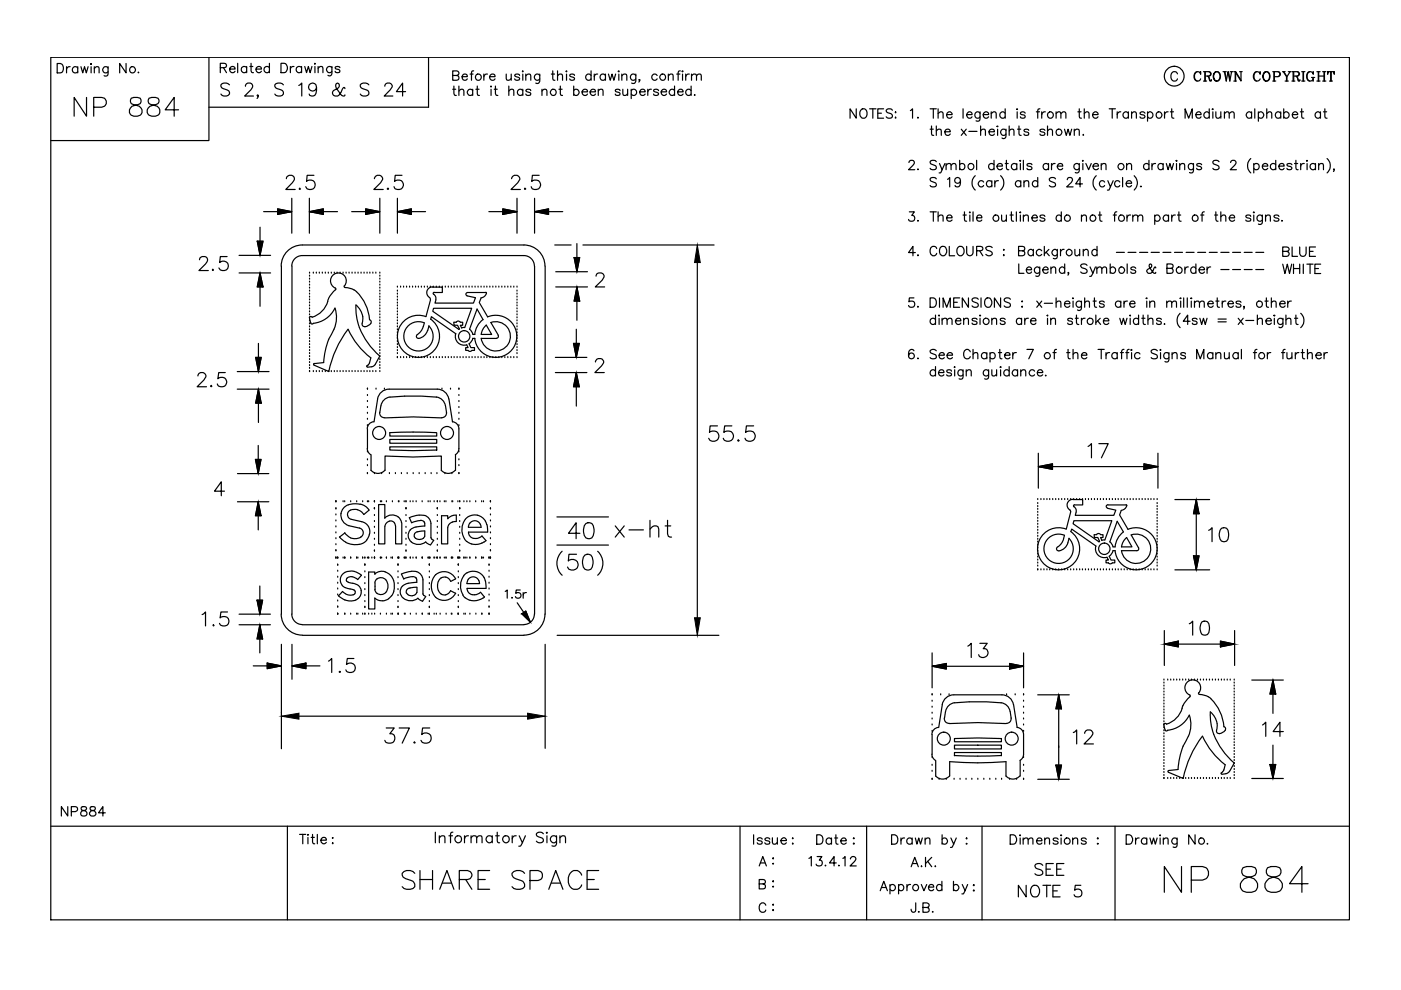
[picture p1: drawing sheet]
<svg xmlns="http://www.w3.org/2000/svg" width="297mm" height="210mm" viewBox="0 0 297 210" stroke-linecap="round" stroke-linejoin="round" font-family="sans-serif">
<g fill="none" stroke="#000" stroke-width=".25">
<path d="M10.8 12.1h275.3v182.9h-275.3zM12.1 13.5h.7a1.08 1.08 0 0 1 .7 1 1.08 1.08 0 0 1-.7 1h-.7zM14.1 14.1v1.4M14.9 14.1a.64 .64 0 0 0-.8 .6M16.5 14.4a.64 .64 0 0 0-1-.1 .64 .64 0 0 0 0 1 .64 .64 0 0 0 1-.1M16.5 14.1v1.4M17.2 14.1l.3 1.4 .4-1.4 .4 1.4 .4-1.4M19.3 14.1v1.4M19.3 13.5v.2zM20 14.5l.5-.4 .4 .1 .1 1.3M20 14.1v1.4M22.9 14.1l-.1 1.9-.3 .1-.4-.1"/>
<path d="M22.9 14.4a.64 .64 0 0 0-.9-.1 .64 .64 0 0 0 0 1 .64 .64 0 0 0 .9-.1M26.7 13.5v2l-1.3-2v2M29.4 15.3l-.1 .1h.1M44.3 12.1v17.7h-33.5M46.7 14.4l1.2-.1 .1-.3-.1-.4-.3-.2h-.9v2M47.4 14.4l.6 1M48.7 18a1.23 1.23 0 0 0-1.9 0 .69 .69 0 0 0 .5 .8 1.45 1.45 0 0 1 1.4 .8v.3a1.15 1.15 0 0 1-1.9 0M48.7 14.6h1.1a.61 .61 0 0 0-.8-.5 .61 .61 0 0 0-.2 1 .6 .6 0 0 0 1 0M50.4 13.4v2M52 18.3l.3-.6 .8-.1a.68 .68 0 0 1 .3 1.1l-1.5 1.7h1.8M52.3 14.4a.64 .64 0 0 0-.9-.1 .64 .64 0 0 0 0 .9 .64 .64 0 0 0 .9-.1M52.3 14.1v1.3"/>
<path d="M53 14.1h.6M53.2 13.4v1.6l.2 .3 .3 .1M54.3 14.6h1.1a.61 .61 0 0 0-.8-.5 .61 .61 0 0 0-.2 1 .6 .6 0 0 0 1 0M57.1 14.4a.64 .64 0 0 0-.9-.1 .64 .64 0 0 0 0 .9 .64 .64 0 0 0 .9-.1M57.1 13.4v2M59.6 13.4h.7a1.06 1.06 0 0 1 .7 1 1.06 1.06 0 0 1-.7 1h-.7zM60.1 18a1.21 1.21 0 0 0-1.8 0 .69 .69 0 0 0 .5 .8l.8 .3a.67 .67 0 0 1 .5 .5 .67 .67 0 0 1-.3 .6 1.24 1.24 0 0 1-1.5-.3M61.6 14.1v1.3M62.3 14.1a.64 .64 0 0 0-.7 .5M63.3 18.1l.7-.5v2.8M63.9 14.4a.64 .64 0 0 0-.9-.1 .64 .64 0 0 0 0 .9 .64 .64 0 0 0 .9-.1M63.9 14.1v1.3"/>
<path d="M64.6 14.1l.4 1.3 .4-1.3 .4 1.3 .3-1.3M66.8 14.1v1.3M66.8 13.4v.2zM67.1 18.5a.85 .85 0 0 1-1.2 .7 .85 .85 0 0 1-.3-1.3 .85 .85 0 0 1 1.4 .1 2.58 2.58 0 0 1-.3 2.2 .81 .81 0 0 1-1.2-.3M67.5 14.5l.4-.4 .5 .1 .1 1.2M67.5 14.1v1.3M70.4 14.1v1.5a.52 .52 0 0 1-.7 .5l-.2-.1M70.4 14.4a.64 .64 0 0 0-1-.1 .64 .64 0 0 0 0 .9 .64 .64 0 0 0 1-.1M72.1 14.4a.62 .62 0 0 0-1.1 0l.1 .2a.9 .9 0 0 1 1 .4v.1a.57 .57 0 0 1-1.1 0M73.1 18.8l-.2-.3-.3 .4a1.6 1.6 0 0 1-1.6 1.5 .66 .66 0 0 1-.5-.5 .66 .66 0 0 1 .3-.7l.9-.5a.6 .6 0 0 0 .2-.6 .6 .6 0 0 0-.3-.5l-.3 .1a1.05 1.05 0 0 0 .3 1.4l.8 1.1 .6 .2 .1-.3M78.2 18a1.23 1.23 0 0 0-1.8 0 .69 .69 0 0 0 .5 .8l.8 .2a.66 .66 0 0 1 .5 .5 .66 .66 0 0 1-.3 .7 1.2 1.2 0 0 1-1.5-.3M81.6 18.3l.1-.4 .4-.3a.87 .87 0 0 1 1.1 .5v.3l-.5 .7-1.2 1.3h1.8"/>
<path d="M86 19.4h-2l1.4-1.8v2.8M90.9 12.1v10.6h-46.6M96 18.9h.6M96 16h.8a.5 .5 0 0 0 .5-.6l-.5-.4h-.8v2h.8a.51 .51 0 0 0 .5-.5 .51 .51 0 0 0-.5-.5M96.2 18.2v1.7l.2 .3h.3M97.3 19.3l.5-.4 .4 .1 .2 1.2M97.3 18.2v2M98 16.3h1.1a.6 .6 0 0 0-.9-.5 .6 .6 0 0 0-.1 .9 .57 .57 0 0 0 1 0M99.7 15.7h.6M100.2 19.2a.63 .63 0 0 0-.9-.1 .63 .63 0 0 0 0 1 .63 .63 0 0 0 .9-.2M100.2 18.9v1.3M100.4 15l-.4 .1v.3v1.6"/>
<path d="M100.9 18.9h.7M101.2 18.2v1.7l.1 .3h.4M102.6 15.7v1.3M103.3 15.7a.64 .64 0 0 0-.7 .6M103.8 16.3h1.2a.61 .61 0 0 0-.9-.5 .61 .61 0 0 0-.2 .9 .6 .6 0 0 0 1.1 0M104.1 18.9v1.3M104.1 18.2v.3zM104.8 18.9h.6M105 18.2v1.7l.2 .3h.4M107.3 15.7l.1 1.2 .5 .1 .5-.4M107.9 19.3l.5-.4 .5 .1v1.2M107.9 18.2v2"/>
<path d="M108.4 15.7v1.3M110.2 16a.6 .6 0 0 0-1.1 0l1 .5 .1 .2a.6 .6 0 0 1-1.1 0M110.8 15.7v1.3M110.8 15v.2zM110.8 19.2a.63 .63 0 0 0-.9-.1 .63 .63 0 0 0 0 1 .63 .63 0 0 0 .9-.2M110.8 18.9v1.3M111.5 16.1l.5-.4 .5 .1v1.2M111.5 15.7v1.3M112.5 19.2a.6 .6 0 0 0-1 0l1 .5v.2a.6 .6 0 0 1-1 0M114.4 15.7v1.5a.53 .53 0 0 1-.8 .4M114.4 16a.63 .63 0 0 0-.9-.1 .63 .63 0 0 0 0 .9 .63 .63 0 0 0 .9-.1M114.9 19.3l.5-.4 .4 .1 .2 1.2"/>
<path d="M114.9 18.9v1.3M116.9 15.7h.7M117.2 15v1.6l.1 .3 .4 .1M118.2 16.1l.5-.4 .5 .1 .1 1.2M118.2 15v2M118.5 18.9h.7M118.8 18.2v1.7l.1 .3h.4M120.1 15.7v1.3M120.1 15v.2zM121.6 19.2a.63 .63 0 0 1 1-.1 .63 .63 0 0 1 0 1 .63 .63 0 0 1-1-.2M121.6 18.2v2M121.8 16a.57 .57 0 0 0-1 0l.2 .3 .7 .2 .1 .2a.57 .57 0 0 1-1 0"/>
<path d="M123.4 19.5h1.2a.61 .61 0 0 0-.9-.5 .61 .61 0 0 0-.2 .9 .6 .6 0 0 0 1.1 0M125.1 19.5h1.2a.6 .6 0 0 0-.9-.5 .6 .6 0 0 0-.2 .9 .57 .57 0 0 0 1.1 0M125.3 16a.63 .63 0 0 0-.9-.1 .63 .63 0 0 0 0 .9 .63 .63 0 0 0 .9-.1M125.3 15v2M126 15.7v1.3M126.7 15.7a.58 .58 0 0 0-.7 .6M126.8 19.3l.5-.4 .5 .1 .1 1.2M126.8 18.9v1.3M128.4 16a.63 .63 0 0 0-1-.1 .63 .63 0 0 0 0 .9 .63 .63 0 0 0 1-.1M128.4 15.7v1.3M129 15.7l.4 1.3 .4-1.3 .3 1.3 .4-1.3M131.1 15.1h.2l-.1 .1z"/>
<path d="M131.2 15.7v1.3M131.5 19.2a.57 .57 0 0 0-1.1 0l.1 .2 .9 .3 .1 .2a.57 .57 0 0 1-1.1 0M131.8 16.1l.5-.4 .5 .1 .1 1.2M131.8 15.7v1.3M132.1 18.9v1.3h.5l.5-.3M133.1 18.9v1.3M133.8 19.2a.63 .63 0 0 1 1-.1 .63 .63 0 0 1 0 1 .63 .63 0 0 1-1-.2M133.8 18.9v2M134.8 15.7v1.5a.55 .55 0 0 1-.9 .4M134.8 16a.63 .63 0 0 0-.9-.1 .63 .63 0 0 0 0 .9 .63 .63 0 0 0 .9-.1M135.7 16.9h-.3h.3l-.3 .5M135.7 19.5h1.1a.61 .61 0 0 0-.9-.5 .61 .61 0 0 0-.2 .9 .6 .6 0 0 0 1.1 0"/>
<path d="M137.3 18.9v1.3M138.1 18.9a.64 .64 0 0 0-.8 .6M139.3 16a.63 .63 0 0 0-.9-.1 .63 .63 0 0 0 0 .9 .63 .63 0 0 0 .9-.1M139.6 19.2a.6 .6 0 0 0-1 0l.1 .2 .8 .3 .1 .2a.6 .6 0 0 1-1 0M140.2 19.5h1.1a.61 .61 0 0 0-.8-.5 .61 .61 0 0 0-.2 .9 .6 .6 0 0 0 1 0M141.7 16.1l.5-.4 .4 .1 .1 1.2M141.7 15.7v1.3M143 19.2a.63 .63 0 0 0-.9-.1 .63 .63 0 0 0 0 1 .63 .63 0 0 0 .9-.2M143 18.2v2M143.5 15.7h.7M143.7 19.5h1.1a.61 .61 0 0 0-.8-.5 .61 .61 0 0 0-.2 .9 .6 .6 0 0 0 1 0M144.2 15l-.3 .1-.1 .3v1.6"/>
<path d="M144.7 15.7v1.3M144.7 15l.1 .1-.1 .1zM145.4 15.7v1.3M146.1 15.7a.64 .64 0 0 0-.7 .6M146.5 19.2a.63 .63 0 0 0-.9-.1 .63 .63 0 0 0 0 1 .63 .63 0 0 0 .9-.2M146.5 18.2v2M146.6 16.1l.5-.4 .5 .1 .1 1.2M146.6 15.7v1.3M147.7 16.1l.4-.4 .5 .1 .1 1.2M249.7 15.7a.72 .72 0 0 0-.9-.5 .72 .72 0 0 0-.5 .8 .88 .88 0 0 0 .1 .9 .88 .88 0 0 0 1 .2l.3-.4M253.8 15.2a1.11 1.11 0 0 0-.6 1 1.11 1.11 0 0 0 .6 1M254.5 15.5l.1 .2v-.5l-.1 .3a.73 .73 0 0 0-.8-.3 .73 .73 0 0 0-.5 .8 .88 .88 0 0 0 .2 .9 .88 .88 0 0 0 .9 .2l.3-.4"/>
<path d="M255.2 15.2h1.1l.4 .2v.6l-.4 .1h-.8M255.2 17.2h.6M255.5 15.2v2M256 16.1l.3 .2 .3 .7h.3M256.2 16.3l.4 .9h.2l.1-.3M256.3 15.2l.4 .4-.1 .4-.3 .1M257.9 15.2a1.03 1.03 0 0 0-.7 1.1 1.03 1.03 0 0 0 .9 .9 1.03 1.03 0 0 0 .7-1.1 1.03 1.03 0 0 0-.9-.9 1.12 1.12 0 0 0 0 2M258.1 15.2a1.12 1.12 0 0 1 0 2M259.3 15.2h.7M259.6 15.2l.4 2 .4-2 .3 2 .4-2M259.7 15.2l.3 1.5M260.4 15.2l.3 1.5"/>
<path d="M260.8 15.2h.6M261.6 17.2h.5M261.6 15.2h.4M261.9 15.2v2M262.8 15.2h.6M263.1 17l-1.1-1.8v2M263.1 15.2v2l-1.1-1.8M266.4 15.2a1.15 1.15 0 0 0 0 2M267.1 15.5l.1 .2v-.5l-.1 .3a.75 .75 0 0 0-.9-.3 .75 .75 0 0 0-.5 .8v.4a.75 .75 0 0 0 .6 .8 .75 .75 0 0 0 .9-.5M268.4 15.2a1.03 1.03 0 0 0-.7 1.1 1.03 1.03 0 0 0 .9 .9 1.03 1.03 0 0 0 .7-1.1 1.03 1.03 0 0 0-.9-.9 1.16 1.16 0 0 0 0 2M268.6 15.2a1.12 1.12 0 0 1 0 2M269.8 15.2h1.1a.54 .54 0 0 1 .6 .7l-.6 .4h-.7"/>
<path d="M269.8 17.2h.7M270.1 15.2v2M270.2 15.2v2M270.9 15.2l.4 .4-.1 .4-.3 .3M271.9 15.2h.6M272.1 15.2l.7 1.1v.9M272.2 15.2l.7 1.1v.9M272.5 17.2h.6M273.1 15.2h.6M273.5 15.2l-.6 1.1M273.9 15.2h1.2l.4 .4-.2 .4-1 .1M273.9 17.2h.6"/>
<path d="M274.2 15.2v2M274.3 15.2v2M274.8 16.1l.3 .2 .2 .7h.3M274.9 16.3l.4 .9h.2l.1-.3M275.1 15.2l.3 .4-.1 .4-.2 .1M276 17.2h.7M276 15.2h.7M276.3 15.2v2M276.4 15.2v2M277.7 15.2a1.15 1.15 0 0 0 0 2M278.1 16.4h.6M278.4 15.5v.2v-.5v.3a.72 .72 0 0 0-.9-.3 .72 .72 0 0 0-.5 .8v.4a.72 .72 0 0 0 .5 .8 .72 .72 0 0 0 .9-.3"/>
<path d="M278.4 16.4v.8M279.2 17.2h.7M279.2 15.2h.7M279.5 15.2v2M279.6 15.2v2M279.6 16.1h1.1M280.4 17.2h.7M280.4 15.2h.7M280.7 15.2v2M280.8 15.2v2M281.6 15.2l-.1 .5v-.5h1.4v.5l-.1-.5M281.9 17.2h.6"/>
<path d="M282.1 15.2v2M282.3 15.2v2M18.3 20.7v3.9l-2.6-3.9v3.9M19.9 22.7h1.7l.6-.2a1.03 1.03 0 0 0 .3-1.1 1.03 1.03 0 0 0-.9-.7h-1.7v3.9M27.8 20.8a.81 .81 0 0 0 .4 1.3l.8 .3a1.15 1.15 0 0 1 1.1 1 1.15 1.15 0 0 1-1 1.2h-.7a1.15 1.15 0 0 1-1-1.2 1.15 1.15 0 0 1 1.2-1l.8-.3a.81 .81 0 0 0 .3-1.3l-.6-.1zM31.6 20.8a.81 .81 0 0 0 .4 1.3l.7 .3a1.15 1.15 0 0 1 1.2 1 1.15 1.15 0 0 1-1 1.2h-.7a1.15 1.15 0 0 1-1-1.2 1.15 1.15 0 0 1 1.2-1l.7-.3a.77 .77 0 0 0 .4-1.3l-.6-.1zM37.9 23.3h-2.9l1.9-2.6v3.9M54.8 20.2l-.2 .2-.1-.2 .1-.1a.49 .49 0 0 1-.1 .8M60.7 37.9a.71 .71 0 0 1 .6-.7h.6a.74 .74 0 0 1 .4 1.1l-1.7 1.9h2M63.6 39.9l-.2 .1 .2 .2 .1-.2M66.6 37.2h-1.5l-.1 1.3a1.04 1.04 0 0 1 1.6 0 1.04 1.04 0 0 1-.3 1.6 1.04 1.04 0 0 1-1.5-.5M79.4 37.9v-.1a.93 .93 0 0 1 1.1-.6 .74 .74 0 0 1 .5 1.1l-1.7 1.9h2"/>
<path d="M82.3 39.9l-.2 .1 .2 .2 .1-.2M85.2 37.2h-1.4l-.1 1.3a1.05 1.05 0 0 1 1.6-.1 1.05 1.05 0 0 1-.2 1.6 1.05 1.05 0 0 1-1.6-.4M108.5 37.9v-.1a.93 .93 0 0 1 1.1-.6 .74 .74 0 0 1 .4 1.1l-1.7 1.9h2M111.3 39.9l-.1 .1 .1 .2 .2-.2M114.3 37.2h-1.4l-.2 1.3a1.05 1.05 0 0 1 1.6-.1 1.05 1.05 0 0 1-.1 1.6 1.05 1.05 0 0 1-1.6-.4M147.3 20.1v.1h.1M181.5 23.1v2l-1.3-2v2M182.7 23.2a.96 .96 0 0 1 1.1 .4 .96 .96 0 0 1-.1 1.2 .83 .83 0 0 1-1.1 .1 .83 .83 0 0 1-.3-1.1zM184.4 23.1h1.3M185.1 23.1v2M186.1 24h.8M187.3 23.1h-1.2v2h1.2"/>
<path d="M189.2 23.4a.73 .73 0 0 0-.7-.4 .73 .73 0 0 0-.6 .5l.2 .3 .9 .4 .2 .6a.84 .84 0 0 1-1.3 0M189.9 23.7v.2zM189.9 24.8v.3zM192.7 34.5l.2-.4 .6-.1 .3 .2 .1 .4-1.3 1.4h1.3M193 23.5l.5-.4v2M194.6 24.8l-.1 .2h.2M194.6 35.8l-.1 .1h.2M197.2 23.1h1.3M197.2 27.4h.7M197.5 26.7v1.6l.1 .3 .4 .1M197.9 23.1v2M198.5 27.8l.5-.4 .5 .1 .1 1.2"/>
<path d="M198.5 34.3a.73 .73 0 0 0-.7-.3 .73 .73 0 0 0-.6 .5l.2 .3 .7 .3a.47 .47 0 0 1 .4 .3 .47 .47 0 0 1-.2 .5 .91 .91 0 0 1-1.1-.2M198.5 26.7v2M198.5 37.9a.73 .73 0 0 0-.7-.3 .73 .73 0 0 0-.6 .5l.2 .3 .7 .3a.47 .47 0 0 1 .4 .3 .47 .47 0 0 1-.2 .5 .91 .91 0 0 1-1.1-.2M198.9 24.1l.5-.4 .5 .1 .1 1.3M198.9 23.1v2M199.2 34.7l.5 1.3 .6-1.3M199.7 36l-.2 .6-.4 .1M200.3 27.9h1.2a.61 .61 0 0 0-.9-.5 .61 .61 0 0 0-.2 1 .6 .6 0 0 0 1.1 0M200.6 35.1l.5-.4 .5 .1v1.2M200.6 34.7v1.3M200.7 24.3h1.2a.62 .62 0 0 0-.9-.5 .62 .62 0 0 0-.2 1 .6 .6 0 0 0 1.1 0M200.9 38l.5-.4v2"/>
<path d="M201.6 35.1l.5-.4 .5 .1 .1 1.2M203.5 34.9a.62 .62 0 0 1 .9 0 .62 .62 0 0 1 0 .9 .62 .62 0 0 1-.9-.1M203.5 34v2M203.6 38.3a.62 .62 0 0 1-.8 .5 .62 .62 0 0 1-.2-1 .62 .62 0 0 1 1 .1 1.4 1.4 0 0 1-.5 1.7l-.5-.1-.1-.2M203.8 27.4l1.1 1.3M204.2 23.1v2M204.9 27.4l-1.1 1.3M204.9 24.3h1.2a.57 .57 0 0 0-.6-.6 .57 .57 0 0 0-.6 .6v.2a.61 .61 0 0 0 .5 .6 .61 .61 0 0 0 .7-.3M205.4 27.9h1.8M206.8 37.3a2.04 2.04 0 0 0 0 3M207.1 34v2M207.8 23.7l-.1 1.8-.3 .2-.5-.1"/>
<path d="M207.8 24a.62 .62 0 0 0-.9-.1 .62 .62 0 0 0 0 .9 .62 .62 0 0 0 .9 0M207.9 27.8l.5-.4 .4 .1 .1 1.2M207.9 26.7v2M208.5 24.3h1.1a.62 .62 0 0 0-.9-.5 .62 .62 0 0 0-.2 1 .6 .6 0 0 0 1.1 0M208.5 38.6a.63 .63 0 0 0-.9-.1 .63 .63 0 0 0 0 .9 .63 .63 0 0 0 .9-.1M209.7 27.9h1.1a.61 .61 0 0 0-.8-.5 .61 .61 0 0 0-.2 1 .6 .6 0 0 0 1 0M210.2 24.1l.5-.4 .4 .1 .1 1.3M210.2 23.7v1.4M210.3 38.6a.63 .63 0 0 0-1-.1 .63 .63 0 0 0 0 .9 .63 .63 0 0 0 1-.1M210.3 38.3v1.3M210.7 34.9a.64 .64 0 0 0-.9-.1 .64 .64 0 0 0 0 1 .64 .64 0 0 0 .9-.1M210.7 34v2"/>
<path d="M210.9 38.3v1.3M211.4 26.8h.2zM211.4 35.2h1.1a.6 .6 0 0 0-.8-.5 .6 .6 0 0 0-.2 1 .57 .57 0 0 0 1 0M211.5 27.4v1.3M211.7 38.3a.64 .64 0 0 0-.8 .6M212.1 37.3a2.04 2.04 0 0 1 0 3M213.1 24a.64 .64 0 0 0-.9-.1 .64 .64 0 0 0 0 1 .64 .64 0 0 0 .9-.1M213.1 23.1v2M213.1 34.7h.7M213.3 27.4v1.5a.54 .54 0 0 1-.7 .5l-.2-.1M213.3 27.6a.64 .64 0 0 0-1 0 .64 .64 0 0 0 0 .9 .64 .64 0 0 0 1-.1M213.4 34v1.6l.1 .3 .4 .1"/>
<path d="M214 27.8l.4-.4 .5 .1 .1 1.2M214 26.7v2M215.6 23.2h.1zM215.6 34.9a.64 .64 0 0 0-1-.1 .64 .64 0 0 0 0 1 .64 .64 0 0 0 1-.1M215.6 34.7v1.3M215.7 23.7v1.4M215.7 27.4h.7M216 26.7v1.6l.1 .3 .4 .1M216.2 34.1h.2l-.1 .1zM216.3 34.7v1.3M216.4 38.6a.63 .63 0 0 0-.9-.1 .63 .63 0 0 0 0 .9 .63 .63 0 0 0 .9-.1M216.4 38.3v1.3"/>
<path d="M217 34v2M217.1 38.7l.5-.4 .4 .1 .1 1.2M217.1 38.3v1.3M217.4 24a.57 .57 0 0 0-1.1 0l.1 .2 .9 .3 .1 .3a.57 .57 0 0 1-1.1 0M218.1 27.6a.62 .62 0 0 0-1 0 .9 .9 0 0 0 .9 .5l.1 .3a.57 .57 0 0 1-1 0M218.8 34.9a.65 .65 0 0 0-1.1 0l.1 .2 .9 .3 .1 .3a.6 .6 0 0 1-1.1 0M219.7 23.7h.7M220 38.6a.63 .63 0 0 0-.9-.1 .63 .63 0 0 0 0 .9 .63 .63 0 0 0 .9-.1M220 37.6v2M220.5 23.1l-.4 .1-.1 .3v1.6M220.9 23.7v1.4M221.5 27.6a.65 .65 0 0 0-1 0l.1 .3 .8 .2 .1 .3a.6 .6 0 0 1-1 0"/>
<path d="M221.6 23.7a.72 .72 0 0 0-.7 .6M222.1 27.8l.5-.4 .4 .1 .2 1.2M222.1 26.7v2M222.3 34.9a.64 .64 0 0 0-.9-.1 .64 .64 0 0 0 0 1 .64 .64 0 0 0 .9-.1M222.3 34.7v1.3M222.9 34.7v1.3M223.7 34.7a.64 .64 0 0 0-.8 .5M223.8 37.9a.73 .73 0 0 0-.7-.3 .73 .73 0 0 0-.6 .5l.2 .3 .7 .3a.47 .47 0 0 1 .4 .3 .47 .47 0 0 1-.2 .5 .91 .91 0 0 1-1.1-.2M223.9 24.1l.5-.4 .4 .1 .1 1.3M223.9 23.7v1.4M224.2 35.2h1.1a.6 .6 0 0 0-.8-.5 .6 .6 0 0 0-.2 1 .57 .57 0 0 0 1 0M224.9 24.1l.5-.4 .5 .1 .1 1.3"/>
<path d="M225.7 27.4l.4 1.3 .4-1.3 .3 1.3 .4-1.3M226.3 38.1l.3-.5h.4l.3 .2a.66 .66 0 0 1-.2 .9l-.9 .9h1.3M227.8 27.8l.4-.4 .5 .1 .1 1.2M227.8 27.4v1.3M228.5 23.7h.7M228.8 23.1v1.6l.1 .3 .4 .1M228.8 34.7v1.5a.53 .53 0 0 1-.8 .4M228.8 34.9a.64 .64 0 0 0-.9-.1 .64 .64 0 0 0 0 1 .64 .64 0 0 0 .9-.1M229.5 39h-1.4l.9-1.4v2M229.6 34v.2zM229.6 34.7v1.3M229.7 28.5l-.1 .1h.2"/>
<path d="M229.9 24.1l.4-.4 .5 .1 .1 1.3M229.9 23.1v2M230.2 34.7l.6 1.3 .6-1.3M231.7 24.3h1.1a.62 .62 0 0 0-.9-.5 .62 .62 0 0 0-.2 1 .6 .6 0 0 0 1.1 0M231.7 35.2h1.2a.61 .61 0 0 0-.9-.5 .61 .61 0 0 0-.2 1 .6 .6 0 0 0 1.1 0M232.4 37.3a2.04 2.04 0 0 0 0 3M233.5 35.1l.4-.4 .5 .1 .1 1.2M233.5 34.7v1.3M234.2 38.6a.61 .61 0 0 0-.9-.1 .61 .61 0 0 0 0 .9 .61 .61 0 0 0 .9-.1M234.9 38.3l.5 1.3 .6-1.3M235.2 23.1h1.3M235.4 39.6l-.2 .6-.4 .1"/>
<path d="M235.8 23.1v2M236.9 23.7v1.4M237.4 38.6a.61 .61 0 0 0-.9-.1 .61 .61 0 0 0 0 .9 .61 .61 0 0 0 .9-.1M237.6 23.7a.72 .72 0 0 0-.7 .6M238 37.6v2M238.8 38.9h1.1a.61 .61 0 0 0-.8-.5 .61 .61 0 0 0-.2 .9 .6 .6 0 0 0 1 0M238.9 35.1l.4-.4 .5 .1 .1 1.2M238.9 34.7v1.3M239.2 24a.64 .64 0 0 0-.9-.1 .64 .64 0 0 0 0 1 .64 .64 0 0 0 .9-.1M239.2 23.7v1.4M239.9 24.1l.5-.4 .4 .1 .1 1.3M239.9 23.7v1.4"/>
<path d="M240.5 37.3a2.04 2.04 0 0 1 0 3M241.9 39.5h-.1h.2M242.8 24a.6 .6 0 0 0-1.1 0l.1 .2 .8 .3 .2 .3a.6 .6 0 0 1-1.1 0M243.3 24a.64 .64 0 0 1 .9-.1 .64 .64 0 0 1 0 1 .64 .64 0 0 1-.9-.1M243.3 23.7v2M243.6 34.9a.64 .64 0 0 0-.9-.1 .64 .64 0 0 0 0 1 .64 .64 0 0 0 .9-.1M243.6 34v2M244.2 34.7v1.3M245 34.7a.64 .64 0 0 0-.8 .5M246.6 34.9a.62 .62 0 0 0-.9 0 .62 .62 0 0 0 0 .9 .62 .62 0 0 0 .9-.1M246.6 34.7v1.3M246.9 23.7v1.4"/>
<path d="M247.3 34.7l.4 1.3 .3-1.3 .4 1.3 .4-1.3M247.7 23.7a.72 .72 0 0 0-.8 .6M248.1 23.7h.7M248.4 23.1v1.6l.1 .3 .4 .1M249.4 34l.2 .1-.2 .1zM249.4 34.7v1.3M250.1 35.1l.5-.4 .5 .1 .1 1.2M250.1 34.7v1.3M251.3 25.1v-2l.7 2 .8-2v2M253 34.7v1.7l-.3 .3-.5-.1M253 34.9a.62 .62 0 0 0-.9 0 .62 .62 0 0 0 0 .9 .62 .62 0 0 0 .9-.1M253.5 24.3h1.1a.56 .56 0 0 0-.5-.6 .56 .56 0 0 0-.6 .6 .6 .6 0 0 0 .4 .7 .6 .6 0 0 0 .7-.2"/>
<path d="M254.8 34.9a.65 .65 0 0 0-1.1 0l.1 .2 .7 .2 .3 .4a.6 .6 0 0 1-1.1 0M256.4 24a.64 .64 0 0 0-1-.1 .64 .64 0 0 0 0 1 .64 .64 0 0 0 1-.1M256.4 23.1v2M257 23.2h.2zM257.1 23.7v1.4M257.8 23.7l.1 1.3 .5 .1 .4-.4M258.5 34.3a.73 .73 0 0 0-.8-.3 .73 .73 0 0 0-.6 .5l.2 .3 .8 .3a.48 .48 0 0 1 .4 .6 .84 .84 0 0 1-1.4 0M258.8 23.7v1.4M259.6 24.1l.5-.4 .4 .1 .1 1.3M259.6 23.7v1.4M260.6 24.1l.5-.4 .5 .1 .1 1.3M260.9 34.5l.2-.4 .6-.1 .3 .2 .1 .4-1.3 1.4h1.3"/>
<path d="M265.2 33.6a2.03 2.03 0 0 0 0 3.1M265.4 24a.64 .64 0 0 0-1-.1 .64 .64 0 0 0 0 1 .64 .64 0 0 0 1-.1M265.4 23.7v1.4M265.8 34.9a.64 .64 0 0 1 1-.1 .64 .64 0 0 1 0 1 .64 .64 0 0 1-1-.1M265.8 34.7v2M266 23.1v2M266.8 24a.64 .64 0 0 1 .9-.1 .64 .64 0 0 1 0 1 .64 .64 0 0 1-.9-.1M266.8 23.7v2M267.6 35.2h1.2a.61 .61 0 0 0-.9-.5 .61 .61 0 0 0-.2 1 .6 .6 0 0 0 1.1 0M268.6 24.1l.4-.4 .6 .1v1.3M268.6 23.1v2M270.5 34.9a.64 .64 0 0 0-1-.1 .64 .64 0 0 0 0 1 .64 .64 0 0 0 1-.1"/>
<path d="M270.5 34v2M271.2 35.2h1.1a.6 .6 0 0 0-.9-.5 .6 .6 0 0 0-.2 1 .57 .57 0 0 0 1.1 0M271.5 24a.64 .64 0 0 0-.9-.1 .64 .64 0 0 0 0 1 .64 .64 0 0 0 .9-.1M271.5 23.7v1.4M272.2 24a.64 .64 0 0 1 .9-.1 .64 .64 0 0 1 0 1 .64 .64 0 0 1-.9-.1M272.2 23.1v2M273.9 34.9a.65 .65 0 0 0-1 0v.2l.7 .2 .3 .4a.6 .6 0 0 1-1 0M274 24.3h1.1a.62 .62 0 0 0-.8-.5 .62 .62 0 0 0-.2 1 .6 .6 0 0 0 1 0M274.5 34.7h.6M274.8 34v1.6v.3l.4 .1M275.7 23.7h.7M275.8 34.7v1.3"/>
<path d="M276 23.1v1.6l.1 .3 .4 .1M276.5 34.7a.64 .64 0 0 0-.7 .5M277 34.1h.2l-.1 .1zM277.1 34.7v1.3M278.9 34.9a.64 .64 0 0 0-.9-.1 .64 .64 0 0 0 0 1 .64 .64 0 0 0 .9-.1M278.9 34.7v1.3M279.6 35.1l.4-.4 .5 .1 .1 1.2M279.6 34.7v1.3M280 24a.64 .64 0 0 0-1-.1 .64 .64 0 0 0 0 1 .64 .64 0 0 0 1-.1M280 23.7v1.4M280.6 23.7h.7M280.9 23.1v1.6l.1 .3 .4 .1"/>
<path d="M281.4 33.6a2.03 2.03 0 0 1 0 3.1M282.9 35.9h-.2h.2l-.2 .5M42.3 55.1a.65 .65 0 0 1 .6-.7h.5a.71 .71 0 0 1 .5 1.1l-1.7 1.9h2M45.1 57.1l-.1 .1 .1 .2 .2-.2M48.1 54.4h-1.4l-.1 1.3a1.05 1.05 0 0 1 1.6 0 1.05 1.05 0 0 1-.3 1.6 1.05 1.05 0 0 1-1.5-.5M50.7 57.9h6.7M50.7 54.1h6.7M54.5 51.1h1.3l-.7 3zM55.1 57.9l.7 2.9h-1.3zM55.1 48.2v5.9M55.1 57.9v7M55.9 44.9h6"/>
<path d="M58.9 44.3l3 .6-3 .6zM59.7 56.4v73.8M61.9 42v7.4M61.9 56.4v73.8M65.6 44.9h6M65.6 42v7.4M65.6 44.9l3-.6v1.2zM65.6 57.9h.1M65.6 58.5h.1M65.6 59.2h.1M65.6 59.8h.1M66.4 57.9h.1"/>
<path d="M67.1 57.9h.1M67.7 57.9h.1M68.3 57.9h.1M69 57.9h.1M69.6 57.9h.1M70.2 57.9h.1M70.9 57.9h.1M71.5 57.9h.1M72.1 57.9h.1M72.7 57.9h.1M73.4 57.9h.1M74 57.9h.1"/>
<path d="M74.6 44.9h5.9M74.6 57.9h.1M75.3 57.9h.1M75.9 57.9h.1M76.6 57.9h.1M77.2 57.9h.1M77.5 44.3l3 .6-3 .6zM77.8 57.9h.1M78.4 57.9h.1M79.1 57.9h.1M79.7 57.9h.1M80.5 59.8h.1"/>
<path d="M80.5 59.2h.1M80.5 58.5h.1M80.5 57.9h.1M80.5 42v7.4M84.3 44.9h5.9M84.3 42v7.4M84.3 44.9l2.9-.6v1.2zM103.6 44.9h6M106.6 44.3l3 .6-3 .6zM109.6 42v7.4M113.3 56.4a2.22 2.22 0 0 0-2.2-2.2h-47a2.22 2.22 0 0 0-2.2 2.2M113.3 56.4v73.8"/>
<path d="M113.3 44.9h6M113.3 42v7.4M113.3 44.9l3-.6v1.2zM115.5 56.4a4.5 4.5 0 0 0-4.4-4.5h-47a4.5 4.5 0 0 0-4.5 4.5M115.6 56.4v73.8M117.6 51.9h3.5M117.8 57.6h6.8M121.7 54.6h1.2l-.6 3zM122.3 51.6v6M123.6 51.9h27.8M126.4 58.5a.65 .65 0 0 1 .5-.6h.6a.71 .71 0 0 1 .4 1.1l-1.7 1.8h2M147.8 55.7v75.3"/>
<path d="M192.8 44.9h1.1l-.6 .8a.67 .67 0 0 1 .6 .9 .67 .67 0 0 1-1.1 .2l-.2-.3M194.1 53.6h-1.5l1-1.4v2M194.6 46.7l-.1 .1h.2M194.6 54v.2l.1-.1M197.2 44.9h1.3M197.9 44.9v2M198.6 52.7a.72 .72 0 0 0-.8-.5 .72 .72 0 0 0-.6 .8 .85 .85 0 0 0 .2 1 .85 .85 0 0 0 .9 .1l.3-.4M198.9 46l.5-.4 .5 .1 .1 1.2M198.9 44.9v2M199.4 52.5a.77 .77 0 0 1 .8-.2 .77 .77 0 0 1 .5 .7v.5a.76 .76 0 0 1-.7 .7 .76 .76 0 0 1-.8-.7zM200.7 46.2h1.2a.62 .62 0 0 0-.9-.6 .62 .62 0 0 0-.2 1.1 .65 .65 0 0 0 1.1 0M201.3 52.2v2h1.1"/>
<path d="M203.1 52.5a.83 .83 0 0 1 1.1-.1 .83 .83 0 0 1 .2 1.1 .76 .76 0 0 1-.8 .7 .76 .76 0 0 1-.7-.7zM204.2 45.6h.7M204.5 44.9v1.6l.1 .3 .3 .1M204.9 52.2v1.4a.68 .68 0 0 0 .7 .6 .68 .68 0 0 0 .7-.6v-1.4M205.6 45.6v1.3M205.6 44.9v.2zM206.3 44.9v2M207.1 46.2h1.1a.55 .55 0 0 0-.6-.6 .55 .55 0 0 0-.5 .6 .61 .61 0 0 0 .3 .7 .61 .61 0 0 0 .8-.2M207.1 53.2l1.1-.1 .2-.3-.1-.4-.4-.2h-.8v2M207.7 53.2l.7 1M210.4 52.5a.8 .8 0 0 0-1.4 .2l.2 .3 1.1 .5 .1 .4a.87 .87 0 0 1-1.4 0M212.4 45.6v1.2l.5 .1 .5-.4"/>
<path d="M212.7 54.1h.2l-.1 .1zM212.8 52.9v.2zM213.4 45.6v1.3M214.1 45.6h.7M214.4 44.9v1.6l.1 .3 .4 .1M215.5 44.9v2M216 53.2l1.1-.1 .2-.3-.2-.5-1.1-.1v2h.8l.5-.4a.53 .53 0 0 0-.5-.6M216 56v2h1.1M216.3 44.9v.2l-.1-.1zM216.3 45.6v1.3M217 46l.5-.4 .4 .1 .1 1.2M217 45.6v1.3"/>
<path d="M217.6 57.2h1.1a.55 .55 0 0 0-.5-.6 .55 .55 0 0 0-.6 .6 .6 .6 0 0 0 .4 .7 .6 .6 0 0 0 .7-.2M218.8 46.2h1.1a.62 .62 0 0 0-.8-.6 .62 .62 0 0 0-.2 1.1 .65 .65 0 0 0 1 0M219.1 53.2a.64 .64 0 0 0-1-.1 .64 .64 0 0 0 0 .9 .64 .64 0 0 0 1-.1M219.1 52.9v1.3M220.4 56.6v1.5l-.1 .3-.2 .2-.5-.1M220.4 56.9a.64 .64 0 0 0-.9-.1 .64 .64 0 0 0 0 .9 .64 .64 0 0 0 .9 0M220.9 53.2a.64 .64 0 0 0-1-.1 .64 .64 0 0 0 0 .9 .64 .64 0 0 0 1-.1M221.1 57.2h1.1a.57 .57 0 0 0-.5-.6 .57 .57 0 0 0-.6 .6v.2a.61 .61 0 0 0 .4 .5 .61 .61 0 0 0 .7-.2M221.4 52.2v2M221.5 45.9a.6 .6 0 0 0-1 0l.3 .3 .6 .2 .1 .3a.65 .65 0 0 1-1 0M221.8 53.5l.7 .7M222.4 52.9l-1 .9"/>
<path d="M222.8 57l.5-.4 .4 .1 .1 1.3M222.8 56.6v1.4M224.2 52.9l-.1 1.8-.3 .2-.5-.1M224.2 53.2a.64 .64 0 0 0-1-.1 .64 .64 0 0 0 0 .9 .64 .64 0 0 0 1-.1M224.8 52.9v1.3M225 45.9a.62 .62 0 0 0-.9-.1 .62 .62 0 0 0 0 .9 .62 .62 0 0 0 .9 0M225 44.9v2M225.6 52.9a.72 .72 0 0 0-.8 .6M225.7 56.9a.64 .64 0 0 0-.9-.1 .64 .64 0 0 0 0 .9 .64 .64 0 0 0 .9 0M225.7 56v2M226.6 57.9h-.2l.1-.2 .1 .2-.2 .4M227.9 52.9l.1 1.2 .4 .1 .5-.4"/>
<path d="M228.9 52.9v1.3M229.3 46l.5-.4 .4 .1 .1 1.2M229.3 45.6v1.3M229.7 53.3l.4-.4 .5 .1 .1 1.2M229.7 52.9v1.3M230.5 56.3a.77 .77 0 0 0-1.4 .1l.2 .3 1.1 .5 .1 .5a.87 .87 0 0 1-1.4 0M231.1 56.6l.6 1.4 .6-1.4M231.7 58l-.4 .6h-.3M232.6 57l.4-.4 .5 .1 .1 1.3M232.6 56.6v1.4M232.6 53.2a.62 .62 0 0 0-.9-.1 .62 .62 0 0 0 0 .9 .62 .62 0 0 0 .9-.1M232.6 52.2v2"/>
<path d="M232.9 45.6h.7M233.2 44.9v1.6l.1 .3 .4 .1M233.6 57l.5-.4 .4 .1 .1 1.3M235.4 56.9a.64 .64 0 0 1 .9-.1 .64 .64 0 0 1 0 .9 .64 .64 0 0 1-.9 0M235.4 56v2M236 45.6h.7M236.7 53.5h1.7M236.8 44.9l-.4 .1-.1 .3v1.6M238.9 45.6v1.3M239 56v2M239.2 53.5h1.6M239.7 45.6a.64 .64 0 0 0-.8 .6"/>
<path d="M240.2 46l.4-.4 .5 .1 .1 1.2M240.2 45.6v1.3M240.8 56.9a.6 .6 0 0 0-1.1 0l.1 .2 .9 .3 .1 .3a.6 .6 0 0 1-1.1 0M241.2 46l.5-.4 .5 .1 .1 1.2M241.6 53.5h1.7M244.1 53.5h1.7M244.8 45.9a.64 .64 0 0 1 1-.1 .64 .64 0 0 1 0 .9 .64 .64 0 0 1-1 0M244.8 45.6v2M245 56.8l-.1-.2-.4 .8a.72 .72 0 0 1-.6 .6 .72 .72 0 0 1-.8-.4l.2-.5 .8-.5a.39 .39 0 0 0-.2-.6h-.2a.78 .78 0 0 0 .2 1l.7 .9 .4 .1v-.3M246.6 53.5h1.7M247.4 56.9l1.2-.1 .1-.3-.1-.4-.3-.1h-.9v2h.9a.53 .53 0 0 0 .4-.6 .53 .53 0 0 0-.4-.5M247.7 45.9a.64 .64 0 0 0-.9-.1 .64 .64 0 0 0 0 .9 .64 .64 0 0 0 .9 0"/>
<path d="M247.7 45.6v1.3M248.4 45.6v1.3M249 53.5h1.7M249.2 45.6a.64 .64 0 0 0-.8 .6M249.7 45.6h.6M250 44.9v1.6v.3l.4 .1M251.2 56.6v1.4M251.5 53.5h1.7M251.9 56.6a.65 .65 0 0 0-.7 .6M253.5 56.9a.62 .62 0 0 0-.9-.1 .62 .62 0 0 0 0 .9 .62 .62 0 0 0 .9 0M253.5 56v2M253.9 53.5h1.7"/>
<path d="M254.2 57.2h1.2a.62 .62 0 0 0-.9-.6 .62 .62 0 0 0-.2 1.1 .6 .6 0 0 0 1.1 0M254.6 45.6h.6M255.3 44.9l-.4 .1v.3v1.6M255.9 56.6v1.4M256.4 53.5h1.7M256.7 56.6a.72 .72 0 0 0-.8 .6M257.5 45.6h.7M257.8 44.9v1.6l.1 .3 .3 .1M258.8 46l.5-.4 .5 .1 .1 1.2M258.8 44.9v2M258.8 53.5h1.8M258.8 57.2h1.8"/>
<path d="M260.6 46.2h1.2a.57 .57 0 0 0-.6-.6 .57 .57 0 0 0-.6 .6 .64 .64 0 0 0 .4 .7 .64 .64 0 0 0 .8-.2M261.3 53.5h1.7M261.3 57.2h1.7M263.8 53.5h1.7M263.8 57.2h1.7M265.2 45.9a.6 .6 0 0 0-1.1 0l.3 .3 .7 .2 .1 .3a.65 .65 0 0 1-1.1 0M265.8 45.6v1.3M265.8 44.9l.2 .1-.2 .1zM266.2 53.5h1.7M266.2 57.2h1.7M267.6 45.6v1.5a.53 .53 0 0 1-.8 .4M267.6 45.9a.64 .64 0 0 0-.9-.1 .64 .64 0 0 0 0 .9 .64 .64 0 0 0 .9 0"/>
<path d="M268.3 46l.5-.4 .5 .1v1.2M268.3 45.6v1.3M271.2 45.9a.6 .6 0 0 0-1.1 0l.3 .3 .6 .2 .2 .3a.65 .65 0 0 1-1.1 0M271.8 46.7v.2l.1-.1M272 56l.4 2 .5-2 .5 2 .5-2M272 53.3l1.1-.1 .2-.3-.1-.4-.4-.1h-.8v2h.8a.53 .53 0 0 0 .4-.9l-.4-.2M274 52.4v2h1.1M274.2 56v2M274.2 56.9h1.4M275.6 52.4v1.4a.68 .68 0 0 0 .6 .6 .68 .68 0 0 0 .7-.6v-1.4M275.6 56v2M276.3 56v2"/>
<path d="M277.1 56h1.3M277.6 53.3h.8M277.8 56v2M278.8 56.9h.7M278.9 52.4h-1.3v2h1.3M280 56h-1.2v2h1.2M42 79.7l.1-.4 .4-.3a.93 .93 0 0 1 1.2 .6v.3l-.5 .7-1.4 1.4h2M47.8 79h-1.4l-.2 1.3a1.05 1.05 0 0 1 1.6-.1 1.05 1.05 0 0 1-.2 1.6 1.05 1.05 0 0 1-1.5-.4M50.3 78.8h6.7M54.2 75.8h1.2l-.6 3zM54.8 72.8v6M65.6 78.8h.1"/>
<path d="M65.6 60.5h.1M65.6 61.1h.1M65.6 61.7h.1M65.6 62.4h.1M65.6 63h.1M65.6 63.6h.1M65.6 64.2h.1M65.6 64.9h.1M65.6 65.5h.1M65.6 66.1h.1M65.6 66.8h.1M65.6 67.4h.1"/>
<path d="M65.6 68h.1M65.6 68.7h.1M65.6 69.3h.1M65.6 69.9h.1M65.6 70.5h.1M65.6 71.2h.1M65.6 71.8h.1M65.6 72.4h.1M65.6 73.1h.1M65.6 73.7h.1M65.6 74.3h.1M65.6 75h.1"/>
<path d="M65.6 75.6h.1M65.6 76.2h.1M65.6 76.9h.1M65.6 77.5h.1M65.6 78.1h.1M65.6 67.4l.3 1.1M66.4 78.8h.1M66.6 77.4l3.1 1.4M67.1 78.8h.1M67.7 78.8h.1M68.3 78.8h.1M69 78.8h.1"/>
<path d="M69.5 63.9a5 5 0 0 1-3.3 3.4l-.4-.2-.2 .3M69.6 78.8h.1M69.7 63.3l-.2 .6M70.2 78.8h.1M70.9 78.8h.1M71 65.3a6.1 6.1 0 0 1-4.7 3.4l-.4-.2M71 65.3a7.5 7.5 0 0 1-1.3 6.6l-.8 2.8-.3 2.2-2 .2-.1 .1 .1 .2M71.5 78.8h.1M72.1 78.8h.1M72.7 78.8h.1M73 60.6v.2l.2 .2M73 60.6a1.68 1.68 0 0 0-.4-2.5 1.68 1.68 0 0 0-2.4 .7 1.68 1.68 0 0 0 1 2.3v.3l-.7 .7-.9 1.2"/>
<path d="M73.2 61l1.9 .5M73.4 78.8h.1M73.8 69.8a22 22 0 0 0-4.1 9M73.8 69.8a15.9 15.9 0 0 0 4.8 6.1l-.3 1.1M74 78.8h.1M74.6 78.8h.1M75.1 61.5a8.6 8.6 0 0 1 3.2 6.3l.4 .3-.1 .4M75.3 78.8h.1M75.9 78.8h.1M76.6 78.8h.1M77.2 78.8h.1M77.4 69.2h-.4l-.2-.3a4 4 0 0 0-1.3-4.2 13.5 13.5 0 0 0 5 10.8l-.9 1.8"/>
<path d="M77.8 78.8h.1M78.1 77.3l-.4 .3 .2 .2M78.3 77l-.2 .3M78.4 78.8h.1M78.6 68.6l-.5 .4-.7 .3M79.1 78.8h.1M79.6 77.3a1.52 1.52 0 0 1-1.7 .6M79.7 78.8h.1M80.5 78.8h.1M80.5 78.1h.1M80.5 77.5h.1M80.5 76.9h.1"/>
<path d="M80.5 76.2h.1M80.5 75.6h.1M80.5 75h.1M80.5 74.3h.1M80.5 73.7h.1M80.5 73.1h.1M80.5 72.4h.1M80.5 71.8h.1M80.5 71.2h.1M80.5 70.5h.1M80.5 69.9h.1M80.5 69.3h.1"/>
<path d="M80.5 68.7h.1M80.5 68h.1M80.5 67.4h.1M80.5 66.8h.1M80.5 66.1h.1M80.5 65.5h.1M80.5 64.9h.1M80.5 64.2h.1M80.5 63.6h.1M80.5 63h.1M80.5 62.4h.1M80.5 61.7h.1"/>
<path d="M80.5 61.1h.1M80.5 60.5h.1M84.3 75.8h.1M84.3 60.9h.1M84.3 61.7h.1M84.3 62.4h.1M84.3 63h.1M84.3 63.6h.1M84.3 64.3h.1M84.3 64.9h.1M84.3 65.5h.1M84.3 66.1h.1"/>
<path d="M84.3 66.8h.1M84.3 67.4h.1M84.3 68h.1M84.3 68.7h.1M84.3 69.3h.1M84.3 69.9h.1M84.3 70.6h.1M84.3 71.2h.1M84.3 71.8h.1M84.3 72.4h.1M84.3 73.1h.1M84.3 73.7h.1"/>
<path d="M84.3 74.3h.1M84.3 75h.1M84.9 75.8h.1M84.9 60.9h.1M85.6 75.8h.1M85.6 60.9h.1M86.2 75.8h.1M86.2 60.9h.1M86.8 75.8h.1M86.8 60.9h.1M87.5 75.8h.1M87.5 60.9h.1"/>
<path d="M88.1 75.8h.1M88.1 60.9h.1M88.7 75.8h.1M88.7 60.9h.1M89.3 75.8h.1M89.3 60.9h.1M89.7 69.2l-.3 .8-.9 .9a.45 .45 0 0 0-.2 .6 .45 .45 0 0 0 .5 .3 2.39 2.39 0 0 0 1.9-1.8M90 75.8h.1M90 60.9h.1M90.3 67.1a4.5 4.5 0 0 0-6 4.6 4.5 4.5 0 0 0 6.6 3.5 4.5 4.5 0 0 0 .4-7.5l.2-.6 5.2 3.7M90.6 75.8h.1M90.6 60.9h.1"/>
<path d="M90.9 69.1a3.1 3.1 0 0 1-1 5.1 3.1 3.1 0 0 1-4.3-2.9 3.1 3.1 0 0 1 4.3-2.9l-.1 .8M90.9 69.1l-.2 1M91.2 75.8h.1M91.2 60.9h.1M91.3 63.5l-1 3.6M91.9 75.8h.1M91.9 60.9h.1M92.1 62l-.3 .1 .1 .3a1.04 1.04 0 0 1 .5 1.1M92.1 62h1.7v-1.1h-2.1a1.21 1.21 0 0 0-1.2 .9 1.21 1.21 0 0 0 .7 1.4v.3M92.5 75.8h.1M92.5 60.9h.1M93.1 75.8h.1"/>
<path d="M93.1 60.9h.1M93.8 75.8h.1M93.8 60.9h.1M94.4 75.8h.1M94.4 60.9h.1M95.1 75.8h.1M95.1 60.9h.1M95.7 75.8h.1M95.7 60.9h.1M96.3 75.8h.1M96.3 60.9h.1M96.6 70.7a1.88 1.88 0 0 0 2.4 2.4l.2 .6h-.5v.6h.5"/>
<path d="M96.9 75.8h.1M96.9 60.9h.1M97.4 69.7l-.1 .1M97.5 75.8h.1M97.5 60.9h.1M97.9 69.6l-.3-.6h.5v-.7h-.5l-.5-.2-.4 .2h-.5v.7h.8l.4 .8M98.2 75.8h.1M98.2 60.9h.1M98.5 69.4l-.6 .1M98.5 69.5l1.5-4.1h-8.1l-.1 .6 5.5 3.8M98.8 75.8h.1M98.8 60.9h.1"/>
<path d="M99.1 62.7l1.7 .4-.4 1.2h-8.2l.2-.7M99.1 62l-.3 .3 .3 .4M99.2 62h3.8M99.2 74.3l.4 .2 .5-.2M99.5 75.8h.1M99.5 60.9h.1M99.6 69.8l.4 .5 .3 .6M100.1 75.8h.1M100.1 60.9h.1M100.3 71.7l-.3 .7-.6 .5 .4 .8h.8v.6h-.5M100.3 71.8h.4M100.3 70.9h.4"/>
<path d="M100.7 75.8h.1M100.7 60.9h.1M101.4 75.8h.1M101.4 60.9h.1M102 75.8h.1M102 60.9h.1M102 63.2l-.4 .9 1.8 3.1M102 71.8h3.3M102.4 67.8a4.5 4.5 0 0 0-1.7 3.1M102.4 67.8l-1.3-2.3-1.6 4.3M102.6 75.8h.1M102.6 60.9h.1"/>
<path d="M103 62l.1 .1a1.26 1.26 0 0 1-1.1 1.1M103.1 68.9l1.1 2h-2.2l.3-.9 .8-1.1M103.2 75.8h.1M103.2 60.9h.1M103.4 67.2a4.5 4.5 0 0 1 6 2.8 4.5 4.5 0 0 1-3.4 5.7 4.5 4.5 0 0 1-5.3-4M103.9 75.8h.1M103.9 60.9h.1M104.5 75.8h.1M104.5 60.9h.1M105.1 75.8h.1M105.1 60.9h.1M105.6 71.1a.4 .4 0 0 1-.3 .6"/>
<path d="M105.7 71.1l-1.6-2.7a3.1 3.1 0 0 1 4 2.1 3.1 3.1 0 0 1-2.4 3.9 3.1 3.1 0 0 1-3.7-2.7M105.8 75.8h.1M105.8 60.9h.1M106.4 75.8h.1M106.4 60.9h.1M107 75.8h.1M107 60.9h.1M107.7 75.8h.1M107.7 60.9h.1M108.3 75.8h.1M108.3 60.9h.1M108.9 75.8h.1"/>
<path d="M108.9 60.9h.1M109.6 75.8h.1M109.6 75h.1M109.6 74.3h.1M109.6 73.7h.1M109.6 73.1h.1M109.6 72.4h.1M109.6 71.8h.1M109.6 71.2h.1M109.6 70.6h.1M109.6 69.9h.1M109.6 69.3h.1"/>
<path d="M109.6 68.7h.1M109.6 68h.1M109.6 67.4h.1M109.6 66.8h.1M109.6 66.1h.1M109.6 65.5h.1M109.6 64.9h.1M109.6 64.3h.1M109.6 63.6h.1M109.6 63h.1M109.6 62.4h.1M109.6 61.7h.1"/>
<path d="M109.6 60.9h.1M117.7 79h6.7M117.7 75.8h6.7M117.8 60.8h6.8M121.6 72.8h1.2l-.6 3zM122.2 79l.6 3h-1.2zM122.2 69.8v6M122.2 79v7.1M122.3 60.8l.6 3h-1.2zM122.3 60.8v7.1M126.3 76.8l.2-.6 .9-.2a.74 .74 0 0 1 .4 1.2l-1.7 1.8h2M193.8 63.2h-1l-.1 .8a.7 .7 0 0 1 1.1 0 .7 .7 0 0 1-.1 1 .7 .7 0 0 1-1.1-.2"/>
<path d="M193.8 74.4a.58 .58 0 0 0-.6-.3 .58 .58 0 0 0-.5 .4 1.4 1.4 0 0 0 .2 1.5 .61 .61 0 0 0 .9-.3 .61 .61 0 0 0-.4-.8 .61 .61 0 0 0-.8 .5M194.6 64.9l-.1 .2h.2M194.6 75.9l-.1 .1h.2M197.2 63.2h.7a1.08 1.08 0 0 1 .6 1 1.08 1.08 0 0 1-.6 1h-.7zM198.3 78.7a.64 .64 0 0 0-.9-.1 .64 .64 0 0 0 0 1 .64 .64 0 0 0 .9-.1M198.3 77.7v2M198.3 67.7a.64 .64 0 0 0-.9-.1 .64 .64 0 0 0 0 1 .64 .64 0 0 0 .9-.1M198.3 66.8v2M198.5 74.4a.72 .72 0 0 0-.7-.3 .72 .72 0 0 0-.6 .5l.2 .2 .9 .4a.5 .5 0 0 1 0 .8 .99 .99 0 0 1-1.1-.2M199 79h1.1a.57 .57 0 0 0-.5-.6 .57 .57 0 0 0-.6 .6 .64 .64 0 0 0 .4 .7 .64 .64 0 0 0 .7-.2M199 66.9h.2l-.1 .1zM199.1 75.3h1.1a.58 .58 0 0 0-.7-.6 .58 .58 0 0 0-.4 .8 .6 .6 0 0 0 .5 .6 .6 .6 0 0 0 .6-.3"/>
<path d="M199.1 67.5v1.3M199.2 63.2v2M199.7 67.9l.5-.4 .5 .1 .1 1.2M199.7 67.5v1.3M200 65.2v-2l.7 2 .8-2v2M200.8 75.3h1.1a.62 .62 0 0 0-.8-.5 .62 .62 0 0 0-.2 1 .65 .65 0 0 0 1 0M200.8 67.9l.5-.4 .4 .1 .2 1.2M201.7 78.7a.57 .57 0 0 0-1 0l.3 .3 .5 .1a.33 .33 0 0 1 .1 .5 .7 .7 0 0 1-.9-.1M202.2 64.1h.8M202.4 78.4v1.3M202.4 77.7v.2zM202.6 68h1.1a.6 .6 0 0 0-.8-.5 .6 .6 0 0 0-.2 1 .57 .57 0 0 0 1 0"/>
<path d="M203.5 63.2h-1.3v2h1.3M204.2 78.4l-.1 1.8-.3 .2-.5-.1M204.2 78.7a.62 .62 0 0 0-.9-.1 .62 .62 0 0 0 0 .9 .62 .62 0 0 0 .9 0M204.3 67.9l.5-.4 .4 .1 .1 1.2M204.3 67.5v1.3M204.9 78.8l.4-.4 .5 .1 .1 1.2M204.9 78.4v1.3M205.3 63.2v2l-1.3-2v2M205.7 74.6a.71 .71 0 0 0-.8-.5 .71 .71 0 0 0-.6 .7 .83 .83 0 0 0 .2 1.1 .83 .83 0 0 0 1.1-.1l.1-.2M206.3 75.1l.5-.3h.4l.1 1.3M206.3 74.1v2M207.2 67.7a.65 .65 0 0 0-1.1 0l.1 .2 .9 .3 .1 .3a.6 .6 0 0 1-1.1 0"/>
<path d="M207.4 63.5a.73 .73 0 0 0-.7-.4 .73 .73 0 0 0-.6 .5l.2 .3 .9 .4a.5 .5 0 0 1 0 .8 .91 .91 0 0 1-1.1-.2M207.8 66.8l.1 .1-.1 .1zM207.8 67.5v1.3M208 63.2v2M208.9 63.5a.75 .75 0 0 1 .9-.3 .75 .75 0 0 1 .5 .7v.5a.76 .76 0 0 1-.8 .8 .76 .76 0 0 1-.7-.8zM209.2 75.1a.64 .64 0 0 0-.9-.1 .64 .64 0 0 0 0 .9 .64 .64 0 0 0 .9-.1M209.2 74.8v1.3M209.6 78.4v1.5a.53 .53 0 0 1-.8 .4M209.6 78.7a.64 .64 0 0 0-.9-.1 .64 .64 0 0 0 0 1 .64 .64 0 0 0 .9-.1M209.9 75.1a.62 .62 0 0 1 .9-.1 .62 .62 0 0 1 0 .9 .62 .62 0 0 1-.9-.1M209.9 74.8v2M210.3 78.4l.1 1.2 .4 .1 .5-.4"/>
<path d="M210.3 67.9l.4-.4 .5 .1 .1 1.2M210.3 67.5v1.3M211.3 78.4v1.3M211.7 74.8h.7M212 74.1v1.6l.1 .3 .3 .1M212.1 77.7l.2 .2h-.2zM212.1 78.4v1.3M212.1 63.2v2l-1.3-2v2M213 75.3h1.1a.61 .61 0 0 0-.8-.5 .61 .61 0 0 0-.2 1 .62 .62 0 0 0 1 0M213.1 67.7a.65 .65 0 0 0-1 0v.2l.7 .2 .3 .4a.6 .6 0 0 1-1 0M214 78.7a.64 .64 0 0 0-1-.1 .64 .64 0 0 0 0 1 .64 .64 0 0 0 1-.1M214 77.7v2"/>
<path d="M214.2 63.5a.73 .73 0 0 0-.7-.4 .73 .73 0 0 0-.6 .5l.2 .3 1 .4a.5 .5 0 0 1 0 .8 .91 .91 0 0 1-1.2-.2M214.7 74.8v1.3M215.5 74.8a.6 .6 0 0 0-.8 .5M215.7 78.7a.64 .64 0 0 0-.9-.1 .64 .64 0 0 0 0 1 .64 .64 0 0 0 .9-.1M215.7 78.4v1.3M216.4 78.8l.5-.4 .5 .1 .1 1.2M216.4 78.4v1.3M216.6 67.7a.62 .62 0 0 0-.9 0 .62 .62 0 0 0 0 .9 .62 .62 0 0 0 .9-.1M216.6 67.5v1.3M216.6 63.9h.2zM216.6 65.1l.1-.2 .1 .2zM217.3 67.5v1.3"/>
<path d="M217.7 74.1h1.4l-1 2M218 67.5a.64 .64 0 0 0-.7 .5M218.5 68h1.1a.61 .61 0 0 0-.8-.5 .61 .61 0 0 0-.2 1 .6 .6 0 0 0 1 0M219.3 78.7a.64 .64 0 0 0-.9-.1 .64 .64 0 0 0 0 1 .64 .64 0 0 0 .9-.1M219.8 63.8l1.1 1.4M219.9 79h1.2a.62 .62 0 0 0-.9-.5 .62 .62 0 0 0-.2 1 .65 .65 0 0 0 1.1 0M220.9 63.8l-1.1 1.4M221.4 64.3h1.8M221.7 79.5l-.1 .1h.2M222 66.9h.2l-.1 .1zM222.1 67.5v1.3M222.8 67.9l.4-.4 .5 .1 .1 1.2"/>
<path d="M222.8 67.5v1.3M223.2 74.8h.7M223.9 64.2l.5-.4 .4 .1 .1 1.3M223.9 63.2v2M224 74.1l-.4 .1-.1 .3v1.6M225.7 64.4h1.1a.61 .61 0 0 0-.8-.5 .61 .61 0 0 0-.2 1 .6 .6 0 0 0 1 0M226.2 74.8h.6M226.5 74.1v1.6v.3l.4 .1M227.4 67.7a.62 .62 0 0 0-1 0l.1 .2 .8 .3 .1 .3a.57 .57 0 0 1-1 0M227.4 63.2h.2zM227.5 75.1l.5-.3h.4l.1 1.3M227.5 74.1v2"/>
<path d="M227.5 63.8v1.4M228 67.5h.6M228.2 66.8v1.6l.2 .3 .3 .1M229.3 75.3h1.1a.62 .62 0 0 0-.9-.5 .62 .62 0 0 0-.1 1 .65 .65 0 0 0 1 0M229.3 67.5v1.3M229.3 63.8v1.5a.54 .54 0 0 1-.7 .5l-.2-.1M229.3 64.1a.64 .64 0 0 0-.9-.1 .64 .64 0 0 0 0 .9 .64 .64 0 0 0 .9 0M230 64.2l.4-.4 .5 .1 .1 1.3M230 63.2v2M230.1 67.5a.64 .64 0 0 0-.8 .5M231.7 63.8h.7M232 63.2v1.6l.1 .3 .4 .1"/>
<path d="M232.3 66.8v2M232.7 68l.7 .8M232.8 74.1h1.3M233.3 67.5l-1 .9M233.5 74.1v2M233.9 68h1.2a.61 .61 0 0 0-.9-.5 .61 .61 0 0 0-.2 1 .6 .6 0 0 0 1.1 0M234.1 64.1a.62 .62 0 0 0-1 0l.1 .2 .8 .3 .1 .3a.57 .57 0 0 1-1 0M234.5 74.8v1.3M235.3 74.8a.64 .64 0 0 0-.8 .5M236.9 75.1a.64 .64 0 0 0-1-.1 .64 .64 0 0 0 0 .9 .64 .64 0 0 0 1-.1M236.9 74.8v1.3M237.4 67.5l.4 1.3 .4-1.3 .4 1.3 .3-1.3"/>
<path d="M237.5 74.8h.7M237.6 64.1a.64 .64 0 0 0-.9-.1 .64 .64 0 0 0 0 .9 .64 .64 0 0 0 .9 0M237.6 63.8v1.4M238.3 74.1h-.2l-.3 .4v1.6M238.3 63.8v1.4M238.7 74.8h.6M239 63.8a.58 .58 0 0 0-.7 .6M239.4 74.1l-.4 .1-.1 .3v1.6M239.5 64.4h1.1a.6 .6 0 0 0-.8-.5 .6 .6 0 0 0-.2 1 .57 .57 0 0 0 1 0M239.6 66.8v.2zM239.6 67.5v1.3M239.9 74.1v.2l-.1-.1z"/>
<path d="M239.9 74.8v1.3M241.4 67.7a.62 .62 0 0 0-.9 0 .62 .62 0 0 0 0 .9 .62 .62 0 0 0 .9-.1M241.4 66.8v2M241.7 75.1a.64 .64 0 0 0-1-.1 .64 .64 0 0 0 0 .9 .64 .64 0 0 0 1-.1M242.1 67.5h.7M242.4 66.8v1.6l.1 .3 .3 .1M243 63.2h.2zM243.1 63.8v1.4M243.4 67.9l.5-.4 .5 .1v1.2M243.4 66.8v2M243.8 64.2l.4-.4 .5 .1 .1 1.3M243.8 63.8v1.4"/>
<path d="M245.4 74.4a.72 .72 0 0 0-.7-.3 .72 .72 0 0 0-.6 .5l.1 .2 1 .4a.5 .5 0 0 1 0 .8 .99 .99 0 0 1-1.1-.2M246.1 74.1v.2zM246.1 74.8v1.3M246.2 67.7a.62 .62 0 0 0-1 0l.1 .2a.9 .9 0 0 1 .9 .5v.1a.57 .57 0 0 1-1 0M246.9 68.6l-.1 .1h.2M247.4 64.2l.4-.4 .5 .1 .1 1.3M247.4 63.8v1.4M247.8 74.8l-.1 1.7-.2 .3-.5-.1M247.8 75.1a.62 .62 0 0 0-.9-.1 .62 .62 0 0 0 0 .9 .62 .62 0 0 0 .9-.1M248.4 64.2l.5-.4 .5 .1v1.3M248.5 75.1l.5-.3h.4l.2 1.3M248.5 74.8v1.3"/>
<path d="M250.2 66.4a2.12 2.12 0 0 0 0 3.1M250.2 63.2h.2zM250.3 63.8v1.4M251 63.2v2M251.3 75.1a.57 .57 0 0 0-1 0l.1 .1 .7 .2a.33 .33 0 0 1 .2 .6 .7 .7 0 0 1-1-.2M251.7 63.2v2M252.3 68.1h-1.4l.9-1.3v2M252.6 63.8v1.4M252.6 63.2h.1l-.1 .1zM253.3 64.2l.4-.4 .5 .1 .1 1.3M253.3 63.8v1.4M253.7 76.1v-2l.8 2 .7-2v2"/>
<path d="M253.8 67.7a.62 .62 0 0 0-1 0l.1 .2 .8 .3 .1 .3a.57 .57 0 0 1-1 0M254.3 64.2l.5-.4 .4 .1 .1 1.3M254.4 67.5l.4 1.3 .4-1.3 .3 1.3 .4-1.3M256.1 64.4h1.1a.61 .61 0 0 0-.8-.5 .61 .61 0 0 0-.2 1 .6 .6 0 0 0 1 0M257.1 75.1a.64 .64 0 0 0-.9-.1 .64 .64 0 0 0 0 .9 .64 .64 0 0 0 .9-.1M257.1 74.8v1.3M257.8 75.1l.4-.3h.6v1.3M257.8 74.8v1.3M257.8 63.8h.7M258.1 63.2v1.6l.1 .3 .3 .1M258.2 67.6h1.8M258.2 68.2h1.8"/>
<path d="M259.1 63.8v1.4M259.6 74.8l.1 1.2 .5 .1 .4-.4M259.9 63.8a.6 .6 0 0 0-.8 .6M260.4 64.4h1.1a.61 .61 0 0 0-.8-.5 .61 .61 0 0 0-.3 1 .6 .6 0 0 0 1.1 0M260.6 74.8v1.3M262.5 75.1a.64 .64 0 0 0-.9-.1 .64 .64 0 0 0 0 .9 .64 .64 0 0 0 .9-.1M262.5 74.8v1.3M262.5 67.5l1.1 1.3M263.1 64.1a.65 .65 0 0 0-1 0v.2l.7 .2 .3 .4a.6 .6 0 0 1-1 0M263.2 74.1v2M263.6 67.5l-1.1 1.3M263.8 65.1h-.1l.1-.2v.2l-.1 .4"/>
<path d="M264.1 67.9h1.7M265.7 74.8h.7M266.5 74.1l-.4 .1-.1 .3v1.6M266.6 67.9l.5-.4 .5 .1v1.2M266.6 66.8v2M268.2 63.8h.7M268.4 68h1.2a.61 .61 0 0 0-.9-.5 .61 .61 0 0 0-.2 1 .6 .6 0 0 0 1.1 0M268.5 63.2v1.6l.1 .3 .4 .1M268.7 74.8v1.3M269.4 74.8a.58 .58 0 0 0-.7 .5M269.6 64.2l.4-.4 .5 .1 .1 1.3M269.6 63.2v2"/>
<path d="M270.2 67.5v1.3M270.2 66.8l.1 .1-.1 .1zM271.3 64.4h1.2a.61 .61 0 0 0-.9-.5 .61 .61 0 0 0-.2 1 .6 .6 0 0 0 1.1 0M271.7 74.8h.7M272 67.5v1.5a.54 .54 0 0 1-.8 .3M272 67.7a.64 .64 0 0 0-.9-.1 .64 .64 0 0 0 0 1 .64 .64 0 0 0 .9-.1M272.5 74.1l-.4 .1-.1 .3v1.6M272.6 67.9l.5-.4 .5 .1 .1 1.2M272.6 66.8v2M272.9 74.8v1.2l.5 .1 .5-.4M273 63.8v1.4M273.8 63.8a.64 .64 0 0 0-.8 .6"/>
<path d="M273.9 74.8v1.3M274.5 67.5h.6M274.6 74.8v1.3M274.8 66.8v1.6v.3l.4 .1M275.4 74.8a.64 .64 0 0 0-.8 .5M275.8 66.4a2.03 2.03 0 0 1 0 3.1M275.9 74.8h.6M276.2 74.1v1.6v.3l.4 .1M277.2 75.1l.5-.3h.4l.1 1.3M277.2 74.1v2M279 75.3h1.1a.61 .61 0 0 0-.8-.5 .61 .61 0 0 0-.2 1 .6 .6 0 0 0 1 0M280.7 74.8v1.3"/>
<path d="M281.4 74.8a.58 .58 0 0 0-.7 .5M44.8 81.7l-.2 .2 .2 .1 .1-.1M50.3 82.5h6.7M54.2 97.4h1.1l-.5 3zM54.8 94.4v6M54.8 82.5l.6 3h-1.2zM54.8 82.5v7.1M77.9 95.1a1.5 1.5 0 0 0 .7 1.3M77.9 90.9v4.2M77.9 95.8h.1M77.9 97.5h.1M77.9 98.7h.1"/>
<path d="M77.9 82.5h.1M77.9 83.9h.1M77.9 85.1h.1M77.9 86.4h.1M77.9 87.6h.1M77.9 88.9h.1M77.9 90.3h.1M78.7 99.7a1.97 1.97 0 0 0 2.9 0M78.7 96.4v3.3M79.2 89.4a1.5 1.5 0 0 0-1.3 1.5M79.7 82.5h.1M80.1 84.6l-.8 4.9"/>
<path d="M80.5 87.4a.99 .99 0 0 0 1.1 1.2M80.7 86.1l-.2 1.4M81.5 82.5h.1M81.6 88.6l6-.2 6 .2M81.6 99.7v-3l6 .2 6-.2v3M82.5 82.5a2.48 2.48 0 0 0-2.4 2.1M82.5 82.5h10.2a2.48 2.48 0 0 1 2.4 2.1M82.6 91.8v.7h10v-.7M82.6 93.2h10v.8h-10zM82.6 94.7h10v.7l-5 .1-5-.1zM82.7 84.2a2.22 2.22 0 0 0-1.9 1.8M82.7 84.2a57.6 57.6 0 0 1 9.9 0"/>
<path d="M92.5 84.2a2.22 2.22 0 0 1 1.9 1.8M92.5 91.7l-4.9-.1-5 .1M93.6 99.7a1.97 1.97 0 0 0 2.9 0M93.7 82.5h.1M94.5 86.1l.2 1.4M94.7 87.4a.99 .99 0 0 1-1.1 1.2M95.2 84.6l.7 4.9M95.5 82.5h.1M95.9 89.4a1.5 1.5 0 0 1 1.4 1.5M96.6 96.4v3.3M97.3 95.1a1.5 1.5 0 0 1-.8 1.3M97.3 90.9v4.2"/>
<path d="M97.3 82.5h.1M97.3 90.3h.1M97.3 88.9h.1M97.3 87.6h.1M97.3 86.4h.1M97.3 85.1h.1M97.3 83.9h.1M97.3 98.7h.1M97.3 97.5h.1M97.3 95.8h.1M152.1 90.3h-1.5l-.2 1.4a1.14 1.14 0 0 1 1.7 0 1.14 1.14 0 0 1-.2 1.7 1.14 1.14 0 0 1-1.6-.5M155.2 90.3h-1.6l-.1 1.4a1.16 1.16 0 0 1 1.7-.1 1.16 1.16 0 0 1 0 1.7 1.16 1.16 0 0 1-1.7-.1l-.2-.3"/>
<path d="M156.6 93.2l-.2 .2 .2 .2 .1-.2M159.8 90.3h-1.5l-.2 1.4a1.16 1.16 0 0 1 1.7-.1 1.16 1.16 0 0 1 0 1.7 1.16 1.16 0 0 1-1.7-.1l-.1-.3M220.1 98.9h25.4M220.1 96.1v7.4M220.1 98.9l3.1-.6v1.2zM230.7 94.7l.7-.6v3M233 94.1h2l-1.5 3M242.5 98.3l3 .6-3 .6zM245.5 96.1v7.4M47.6 104.1h-2.1l1.4-1.9v2.9M50.3 106.4h6.7M50.3 100.4h6.7"/>
<path d="M54.8 106.4l.5 2.9h-1.1zM54.8 106.4v6M71.2 107.9h.1M71.2 106.4h.1M71.2 118.3h.1M71.2 116.8h.1M71.2 109.2h.1M71.2 110.4h.1M71.2 111.7h.1M71.2 113h.1M71.2 114.2h.1M71.2 115.5h.1"/>
<path d="M71.6 119.8h.1M71.6 118.3h.1M72.3 108.9a2.35 2.35 0 0 0 1.7 2.6l2.2 .5a1.03 1.03 0 0 1 .8 .9 1.03 1.03 0 0 1-.6 1M72.7 106.4h.1M72.7 118.3h.1M73.1 113a2.54 2.54 0 0 0 3.3 .9M73.1 118.3h.1M73.1 106.4h.1M73.1 113l-1.1 .8 1.3 1.1M73.7 109.3a.94 .94 0 0 0 .8 .8l2.2 .5a2.14 2.14 0 0 1 1.7 2.6M74.3 108.1a2.23 2.23 0 0 1 2.8 1l1.1-.9M74.3 108.2a.95 .95 0 0 0-.6 1.1"/>
<path d="M74.4 106.4h.1M74.4 118.3h.1M75.6 106.4h.1M75.6 118.3h.1M75.9 118.3h.1M76.9 106.4h.1M76.9 118.3h.1M77.4 118.3h.1M77.4 119.8h.1M77.8 114.5a3.7 3.7 0 0 1-4.5 .5M77.9 106.4h.1M77.9 118.3h.1"/>
<path d="M77.9 100.4h.1M78.2 106.4h.1M78.2 118.3h.1M78.2 108.1a3.9 3.9 0 0 0-5.2-.5l-.6 .8-.1 .5M78.3 113.4l-.6 1.1M78.3 113.2v.2M78.8 118.3h.1M79.4 106.4h.1M79.4 107.9h.1M79.4 116.8h.1M79.4 118.3h.1M79.4 116.9h.1"/>
<path d="M79.4 115.6h.1M79.4 114.3h.1M79.4 113.1h.1M79.4 111.8h.1M79.4 110.6h.1M79.4 109.3h.1M79.4 100.4h.1M80.7 106.4h.1M80.7 118.3h.1M80.9 106.4h.1M80.9 118.3h.1M80.9 100.4h.1"/>
<path d="M81.6 109.9a2.06 2.06 0 0 1 2.1-.7 2.06 2.06 0 0 1 1.4 1.6M81.6 109.9v-2.9h-1.3v8.3h1.3v-3.6a1.34 1.34 0 0 1 1-1.2M81.9 106.4h.1M81.9 118.3h.1M82.6 100.4h.1M82.6 110.5a1.01 1.01 0 0 1 1.2 1l.1 3.8h1.3v-4.4M82.9 118.3h.1M83.2 106.4h.1M83.2 118.3h.1M83.8 100.4h.1M84.4 118.3h.1M84.4 119.8h.1"/>
<path d="M84.5 106.4h.1M84.5 118.3h.1M84.6 106.4h.1M84.6 118.3h.1M85.1 100.4h.1M85.7 106.4h.1M85.7 118.3h.1M85.9 118.3h.1M86.1 116.9h.1M86.1 115.6h.1M86.1 114.3h.1M86.1 113.1h.1"/>
<path d="M86.1 111.8h.1M86.1 110.6h.1M86.1 109.3h.1M86.1 106.4h.1M86.1 107.9h.1M86.1 116.8h.1M86.1 118.3h.1M86.3 100.4h.1M86.8 109.8l.5 1M87 106.4h.1M87 118.3h.1M87 112.3a1.76 1.76 0 0 0 .2 2.6"/>
<path d="M87.2 114.9a2.43 2.43 0 0 0 3.1 0l1 .6M87.6 106.4h.1M87.6 118.3h.1M87.6 100.4h.1M88.2 106.4h.1M88.2 118.3h.1M88.7 112.7a.81 .81 0 0 0-.8 .5 .81 .81 0 0 0 .2 .9M88.8 112.7l1.3-.1-.1 1.1-.2 .4M88.9 109.2l-2.1 .6M88.9 100.4h.1M88.9 109.2a1.97 1.97 0 0 1 2.5 1.8M89.1 110.3l.8 .3"/>
<path d="M89.2 110.4l-1.9 .4M89.5 106.4h.1M89.5 118.3h.1M89.8 114.1l-.9 .3-.8-.3M89.9 110.6v.1M90 110.7l.1 .3M90.1 111v.5h-.4a4.2 4.2 0 0 0-2.7 .8M90.1 100.4h.1M90.8 106.4h.1M90.8 118.3h.1M91 118.3h.1M91 119.8h.1"/>
<path d="M91.2 106.4h.1M91.2 118.3h.1M91.4 111v3M91.4 114l.2 .3 .3 .3-.6 .9M91.4 100.4h.1M92 106.4h.1M92 118.3h.1M92.5 118.3h.1M92.6 100.4h.1M92.7 106.4h.1M92.7 107.9h.1M92.7 116.8h.1"/>
<path d="M92.7 118.3h.1M92.7 116.9h.1M92.7 115.6h.1M92.7 114.3h.1M92.7 113.1h.1M92.7 111.8h.1M92.7 110.6h.1M92.7 109.3h.1M93.3 106.4h.1M93.3 118.3h.1M94.2 106.4h.1M94.2 118.3h.1"/>
<path d="M94.3 100.4h.1M94.5 106.4h.1M94.5 118.3h.1M95.7 118.3h.1M95.8 106.4h.1M95.8 118.3h.1M95.8 100.4h.1M96 106.4h.1M96 118.3h.1M96 109.3l.7-.1v1.4a1.61 1.61 0 0 0-1.8 1.9v2.8h-1.3v-6h1.3v.7l.6-.5 .6-.2M97.1 106.4h.1M97.1 118.3h.1"/>
<path d="M97.2 118.3h.1M97.2 119.8h.1M97.3 100.4h.1M97.5 116.9h.1M97.5 115.6h.1M97.5 114.3h.1M97.5 113.1h.1M97.5 111.8h.1M97.5 110.6h.1M97.5 109.3h.1M97.5 106.4h.1M97.5 107.9h.1"/>
<path d="M97.5 116.8h.1M97.5 118.3h.1M98.4 106.4h.1M98.4 118.3h.1M98.4 114.2l.6 .6 1 .5M98.7 118.3h.1M99 118.3h.1M99 106.4h.1M99.3 112.8a1.33 1.33 0 0 0 1.1 1.4M99.6 106.4h.1M99.6 118.3h.1M100.5 114.1h.8l.9-.4 .8 .9-.9 .6"/>
<path d="M100.9 106.4h.1M100.9 118.3h.1M101.8 111.2a1.34 1.34 0 0 0-1.5-.8 1.34 1.34 0 0 0-1 1.4M101.9 111.2l.1 .6h-2.7M102.1 106.4h.1M102.2 115.1l-.9 .3-1.3-.1M102.2 118.3h.1M102.5 106.4h.1M102.5 118.3h.1M103.2 111.2a2.64 2.64 0 0 0-2.9-2 2.64 2.64 0 0 0-2.3 2.6 3.6 3.6 0 0 0 .5 2.4M103.2 111.2l.2 1.6h-4M103.7 118.3h.1"/>
<path d="M103.7 119.8h.1M104 106.4h.1M104 107.9h.1M104 116.8h.1M104 118.3h.1M104 115.5h.1M104 114.2h.1M104 113h.1M104 111.7h.1M104 110.4h.1M104 109.2h.1M118.1 115.6h10.9"/>
<path d="M118.1 109.6h10.9M119.2 116.9a3.4 3.4 0 0 0 0 5.1M122.2 117.5h-1.6l-.1 1.5a1.18 1.18 0 0 1 1.8-.1 1.18 1.18 0 0 1-.3 1.8 1.18 1.18 0 0 1-1.7-.5M122.9 113.1h-2.4l1.6-2.3v3.4M124 117.7a1.04 1.04 0 0 1 1.6 .5 2.75 2.75 0 0 1-.3 2.5 1.09 1.09 0 0 1-1.6-.5 2.61 2.61 0 0 1 .3-2.5zM124.2 111a1.04 1.04 0 0 1 1.6 .5 2.82 2.82 0 0 1-.3 2.5 1.07 1.07 0 0 1-1.6-.5 2.61 2.61 0 0 1 .3-2.5zM126.7 116.9a3.4 3.4 0 0 1 0 5.1M130.4 111.5l1.9 2.4M132.3 111.5l-1.9 2.4M133.4 112.4h3M137.8 112.2l.9-.7 .8 .2 .2 .5v1.7M137.8 110.3v3.6"/>
<path d="M141 111.5h1.2M141.5 110.3v2.9l.2 .5 .7 .2M220 105.9h.1M220 106.8h.1M220 107.4h.1M220 108h.1M220 108.6h.1M220 109.3h.1M220 109.9h.1M220 110.5h.1M220 111.2h.1M220 111.8h.1"/>
<path d="M220 112.4h.1M220 113.1h.1M220 113.7h.1M220 114.3h.1M220 114.9h.1M220 115.6h.1M220 116.2h.1M220 116.8h.1M220 117.5h.1M220 118.1h.1M220 118.7h.1M220 119.4h.1"/>
<path d="M220.7 105.9h.1M221.3 105.9h.1M222 105.9h.1M222.6 105.9h.1M223.2 105.9h.1M223.8 105.9h.1M224.2 116a.44 .44 0 0 0-.2 .5 .44 .44 0 0 0 .5 .3M224.5 105.9h.1M225.1 105.9h.1M225.5 114.2l-.3 .8-1 1M225.7 113.5a3.1 3.1 0 0 0-4.4 2.8 3.1 3.1 0 0 0 4.3 2.9 3.1 3.1 0 0 0 1-5.1 2.71 2.71 0 0 1-2.1 2.7M225.7 113.5l-.2 .8"/>
<path d="M225.7 105.9h.1M226 112.2a4.5 4.5 0 0 0-6 4.5 4.5 4.5 0 0 0 6.6 3.5 4.5 4.5 0 0 0 .4-7.5M226.4 105.9h.1M226.8 108.1l.2 .4M227 108.5l-.9 3.7M227 105.9h.1M227 112.7l.2-.5 5.2 3.6M227.4 105.9a1.21 1.21 0 0 0-1.1 .9 1.21 1.21 0 0 0 .5 1.3M227.5 105.9h2v1.2h-1.6M227.6 105.9h.1M227.8 107l-.2 .2 .1 .2a1.04 1.04 0 0 1 .5 1.2M228.3 105.9h.1"/>
<path d="M228.9 105.9h.1M229.5 105.9h.1M230.1 105.9h.1M230.8 105.9h.1M231.4 105.9h.1M232 105.9h.1M232.3 115.8a1.88 1.88 0 0 0 2.4 2.4l.3 .5h-.5v.6h.5M232.5 113.4h-.5v.6h.8l.3 .8M232.7 105.9h.1M233.1 114.8l-.1 .1M233.3 105.9h.1M233.3 113.3l-.4-.2-.4 .2"/>
<path d="M233.4 113.4h.5v.6h-.5l.2 .6M233.6 114.6l.6-.1 1.5-4.1h-8l-.2 .6 5.5 3.9M233.9 105.9h.1M234.6 105.9h.1M234.8 107.8l1.8 .4-.5 1.1h-8.1l.1-.7M234.9 107l-.4 .3 .3 .4M234.9 107.1h3.9M235 119.3l.4 .2 .4-.2M235.2 105.9h.1M235.3 114.9l.4 .4 .3 .6M235.9 105.9h.1M236 116h.4"/>
<path d="M236.4 116.8h-.4l-.3 .6-.5 .5 .4 .8h.8v.6h-.5M236.5 105.9h.1M237.1 105.9h.1M237.7 108.2l-.3 1 1.7 3a4.5 4.5 0 0 1 6 2.8 4.5 4.5 0 0 1-3.4 5.7 4.5 4.5 0 0 1-5.3-3.9M237.7 105.9h.1M237.8 115.9l.2-.8 .9-1.1 1.1 2h-2.2M238.2 112.8a4.5 4.5 0 0 0-1.8 3.1M238.2 112.8l-1.3-2.3-1.6 4.4M238.4 105.9h.1M238.8 107l.1 .2M238.9 107.2a1.33 1.33 0 0 1-1.2 1M239 105.9h.1"/>
<path d="M239.6 105.9h.1M239.8 113.4a3.1 3.1 0 0 1 4.1 2.1 3.1 3.1 0 0 1-2.4 3.9 3.1 3.1 0 0 1-3.7-2.6h3.3M239.8 113.4l1.6 2.8M240.3 105.9h.1M240.9 105.9h.1M241.4 116.2a.4 .4 0 0 1-.4 .6M241.5 105.9h.1M242.2 105.9h.1M242.8 105.9h.1M243.4 105.9h.1M244 105.9h.1M244.7 105.9h.1"/>
<path d="M245.3 119.4h.1M245.3 118.7h.1M245.3 118.1h.1M245.3 117.5h.1M245.3 116.8h.1M245.3 116.2h.1M245.3 115.6h.1M245.3 114.9h.1M245.3 114.3h.1M245.3 113.7h.1M245.3 113.1h.1M245.3 112.4h.1"/>
<path d="M245.3 111.8h.1M245.3 111.2h.1M245.3 110.5h.1M245.3 109.9h.1M245.3 109.3h.1M245.3 108.6h.1M245.3 108h.1M245.3 107.4h.1M245.3 106.8h.1M245.3 105.9h.1M249.1 105.9h7.4M253 117.9h1.2l-.6 2.9z"/>
<path d="M253.6 105.9v14.9M253.6 105.9l.6 3h-1.2zM256.3 112.4l.7-.5v3M259 112a.98 .98 0 0 1 1.4 .4 2.57 2.57 0 0 1-.3 2.3 .98 .98 0 0 1-1.4-.4 2.26 2.26 0 0 1 .3-2.3zM42.9 130.3l.7-.5v2.9M45.3 132.4l-.2 .2 .2 .1 .1-.1M48.2 129.8h-1.4l-.1 1.2a1.06 1.06 0 0 1 1.6 0 1.06 1.06 0 0 1-.2 1.6 1.06 1.06 0 0 1-1.6-.4M50.7 132.5h6.6M50.7 130.2h6.6M54.5 127.3h1.2l-.6 2.9zM55.1 132.5l.6 3h-1.2zM55.1 124.2v6"/>
<path d="M55.1 132.5v5.9M59.6 130.2a4.5 4.5 0 0 0 4.5 4.5h47a4.5 4.5 0 0 0 4.4-4.5M59.7 136.6v22.1M61.9 130.2a2.22 2.22 0 0 0 2.2 2.2M61.9 136.6v7.4M64.1 132.5h47M71.6 130.2h.1M71.6 128.7h.1M71.6 121.1h.1M71.6 122.4h.1M71.6 123.7h.1M71.6 124.9h.1"/>
<path d="M71.6 126.2h.1M71.6 127.4h.1M71.8 126.3l1.3 .9M72.5 124.1l.7 .5M73.1 130.2h.1M73.1 121.4a1.76 1.76 0 0 0-.5 2.7M73.2 124.6l1 .3M73.5 123.2l.3 .3a3.6 3.6 0 0 1 2.6 1.1 2.12 2.12 0 0 1-.5 2.3 2.12 2.12 0 0 1-2.4 .4l-.4-.1M74.2 124.9l.8 .2M74.4 130.2h.1M75 125l.3 .3M75 139.6h-1.4l-.1 1.3a1.06 1.06 0 0 1 1.6-.1 1.06 1.06 0 0 1-.2 1.6 1.06 1.06 0 0 1-1.6-.4"/>
<path d="M75.1 121.1h-1.2l-.8 .3M75.1 121.2l1.5 .8-.8 .9M75.2 125.9a1.95 1.95 0 0 1-2.6-.5l-.8 .9M75.3 125.4l-.1 .5M75.6 130.2h.1M75.8 122.9a1.62 1.62 0 0 0-2.3-.2v.5M75.9 130.2h.1M76.9 130.2h.1M77.4 128.8h.1M77.4 127.6h.1M77.4 126.3h.1M77.4 125h.1"/>
<path d="M77.4 123.7h.1M77.4 122.5h.1M77.4 121.2h.1M77.4 128.7h.1M77.4 130.2h.1M78.2 130.2h.1M78.8 130.2h.1M79.4 130.2h.1M79.5 126.8l.1 .1a2.18 2.18 0 0 0 1.6 .5M79.5 121.8v-.5h-1.3v7.8h1.3v-2.3M79.5 123.6a1.38 1.38 0 0 1 1.4-1.2 1.38 1.38 0 0 1 1.3 1.4 1.59 1.59 0 0 1-.4 1.8 1.59 1.59 0 0 1-1.9 .2l-.3-.4-.1-.4M79.5 123.6v1.4"/>
<path d="M80.7 130.2h.1M81.7 121.3l1.1 .7 .6 1.1M81.7 121.2a2.22 2.22 0 0 0-2.2 .5M81.9 130.2h.1M82.4 126.9l-1.2 .5M82.9 130.2h.1M83 126.3l-.6 .6M83.2 130.2h.1M83.5 123.1a3.9 3.9 0 0 1-.5 3.2M84.4 128.7h.1M84.4 130.2h.1M84.4 128.8h.1"/>
<path d="M84.4 127.6h.1M84.4 126.3h.1M84.4 125h.1M84.4 123.7h.1M84.4 122.5h.1M84.4 121.2h.1M84.5 130.2h.1M85.3 124.3a1.91 1.91 0 0 0-.2 2.1 1.91 1.91 0 0 0 2 1l1-.3 .5-.3 1 .7M85.7 130.2h.1M85.9 130.2h.1M86.2 125.7l.3 .3M86.5 123.7l-.6 .2-.6 .4"/>
<path d="M86.8 124.7l-.6 .4v.7M87 130.2h.1M87.1 124.6l-.3 .1M87.2 121.1a2.05 2.05 0 0 1 2.5 1.8v3M87.2 121.1l-2.1 .6 .5 1.1a2.75 2.75 0 0 1 2.6-.3M88.2 122.5l.1 .3 .1 .7M88.2 130.2h.1M88.3 125.6a1.23 1.23 0 0 1-1.8 .5M88.4 123.4l-1.9 .3M88.4 124.5l-1.3 .1M88.4 124.5v1.1M89.5 130.2h.1"/>
<path d="M89.7 125.9l.2 .3M89.9 126.2l.4 .2-.7 1.1M90.8 130.2h.1M91 128.7h.1M91 130.2h.1M91 128.8h.1M91 127.6h.1M91 126.3h.1M91 125h.1M91 123.7h.1M91 122.5h.1M91 121.2h.1"/>
<path d="M92 130.2h.1M92.4 121.9a2.73 2.73 0 0 1 4.2 .8M92.4 121.8a3.6 3.6 0 0 0 0 4.9M92.5 130.2h.1M92.9 123.3l-.1 .9 .1 1M93 125.2l.6 .8 .9 .1M93.3 130.2h.1M93.5 122.5l-.5 .8M94.5 122.4l-.9 .1M94.5 122.3a1.5 1.5 0 0 1 1 .9M94.6 130.2h.1M95.5 125.2a1.5 1.5 0 0 1-1 .9"/>
<path d="M95.6 125.3l1 .5M95.7 130.2h.1M95.8 130.2h.1M96.6 125.8a2.73 2.73 0 0 1-4.2 .8M96.6 122.7l-1 .6M97.1 130.2h.1M97.2 128.7h.1M97.2 130.2h.1M97.2 128.8h.1M97.2 127.6h.1M97.2 126.3h.1M97.2 125h.1"/>
<path d="M97.2 123.7h.1M97.2 122.5h.1M97.2 121.2h.1M98.1 126.1l.5 .7M98.4 130.2h.1M98.4 122a3.6 3.6 0 0 0-.2 4.1M98.6 126.7a2.89 2.89 0 0 0 3.2 .4M98.7 130.2h.1M99 123.7h2.7M99 121.4l-.7 .6M99 121.5a2.61 2.61 0 0 1 3.9 1.7M99 124.8h4.1"/>
<path d="M99 124.7a1.63 1.63 0 0 0 1.2 1.4 1.63 1.63 0 0 0 1.7-.5M99.3 122.8a1.32 1.32 0 0 1 1.5-.4 1.32 1.32 0 0 1 .9 1.3M99.3 122.8l-.3 .9M99.6 130.2h.1M100.9 130.2h.1M101.9 125.6l.8 1-.4 .3M102.2 130.2h.1M102.3 126.8l-.5 .3M102.9 123.1l.2 1.6M103.7 128.7h.1M103.7 130.2h.1M103.7 127.4h.1"/>
<path d="M103.7 126.2h.1M103.7 124.9h.1M103.7 123.7h.1M103.7 122.4h.1M103.7 121.1h.1M107.1 125.4l.4-.3v1.7M108.6 126.7h-.1h.1M109.7 127.8l2.8 4.1M110.3 125.1h-.9v.7a.63 .63 0 0 1 .9 0 .63 .63 0 0 1-.1 .9 .63 .63 0 0 1-.9-.2M110.6 130.1l.9-.5 1 2.3zM110.9 125.6v1.2M111.6 125.6a.57 .57 0 0 0-.7 .6"/>
<path d="M113.3 130.2a2.22 2.22 0 0 1-2.2 2.2M115.6 136.6v22.1M118.1 134.7h34.3M197.6 138.4v7.4M205.2 137l.7-.6v3M207.7 136.4h1.6l-.8 1.1a.97 .97 0 0 1 1 1.2 .97 .97 0 0 1-1.3 .7l-.5-.2-.2-.4M217 138.4v7.4M220 120.8h.1M220 120h.1M220.7 120.8h.1M221.3 120.8h.1M222 120.8h.1"/>
<path d="M222.6 120.8h.1M223.2 120.8h.1M223.8 120.8h.1M224.5 120.8h.1M225.1 120.8h.1M225.7 120.8h.1M226.4 120.8h.1M227 120.8h.1M227.6 120.8h.1M228.3 120.8h.1M228.9 120.8h.1M229.5 120.8h.1"/>
<path d="M230.1 120.8h.1M230.8 120.8h.1M231.4 120.8h.1M232 120.8h.1M232.7 120.8h.1M233.3 120.8h.1M233.9 120.8h.1M234.6 120.8h.1M235.2 120.8h.1M235.9 120.8h.1M236.5 120.8h.1M237.1 120.8h.1"/>
<path d="M237.7 120.8h.1M238.4 120.8h.1M239 120.8h.1M239.6 120.8h.1M240.3 120.8h.1M240.9 120.8h.1M241.5 120.8h.1M242.2 120.8h.1M242.8 120.8h.1M243.4 120.8h.1M244 120.8h.1M244.7 120.8h.1"/>
<path d="M245.3 120.8h.1M245.3 120h.1M246.9 136.6l2.9-.7v1.3zM246.9 136.6h14.9M246.9 133.7v7.4M249.1 120.8h7.4M252.2 132.2l.7-.5v3M254.9 131.8a1.02 1.02 0 0 1 1.4 .4 2.57 2.57 0 0 1-.3 2.3 .97 .97 0 0 1-1.4-.4 2.39 2.39 0 0 1 .3-2.3zM258.8 135.9l3 .7-3 .6zM261.8 133.7v7.4M53.7 141.2h6M56.7 140.6l3 .6-3 .6z"/>
<path d="M61.9 141.2h5.9M61.9 141.2l3-.6v1.2zM63.4 151.8h48.5M69.7 140.2l.6-.6v3M72.1 142.3l-.2 .2 .2 .1 .1-.1M81.9 154.3h1.7l-1 1.3a1.03 1.03 0 0 1 1.1 1.2 1.03 1.03 0 0 1-1.3 .8l-.5-.2-.3-.4M84.6 154.3h2.2l-1.5 3.3M87.9 157.3l-.2 .1 .2 .2 .1-.2M91.1 154.3h-1.5l-.2 1.4a1.14 1.14 0 0 1 1.7 0 1.14 1.14 0 0 1-.2 1.7 1.14 1.14 0 0 1-1.6-.4M197.6 141.3l3-.6v1.2zM197.6 147.3h.1M197.6 148.7h.1"/>
<path d="M197.6 149.9h.1M197.6 151.2h.1M197.6 152.4h.1M197.6 153.7h.1M197.6 155.1h.1M199 154.2a1.5 1.5 0 0 0-1.4 1.5v4.2a1.35 1.35 0 0 0 .7 1.3M199.4 147.3h.1M200.2 152.2a.99 .99 0 0 0 1.1 1.2M200.6 141.3h16.4M201.2 147.3h.1M201.3 153.4l6-.2 6 .2M202.2 147.3a2.48 2.48 0 0 0-2.4 2.1l-.8 4.9"/>
<path d="M202.2 147.3h10.2a2.48 2.48 0 0 1 2.5 2.1l.8 4.9M202.4 158h9.9v.8h-9.9zM202.4 156.6l4.9-.1 5 .1v.7h-9.9zM202.4 149a2.22 2.22 0 0 0-1.9 1.8l-.2 1.5M202.4 149a57.6 57.6 0 0 1 9.9 0M212.2 149a2.22 2.22 0 0 1 2 1.8M213.4 147.3h.1M214.1 140.7l2.9 .6-2.9 .6zM214.2 150.9l.2 1.4M214.4 152.2a.99 .99 0 0 1-1.1 1.2M215.2 147.3h.1M215.6 154.2a1.5 1.5 0 0 1 1.4 1.5v4.2a1.5 1.5 0 0 1-.7 1.3"/>
<path d="M217 147.3h.1M217 155.1h.1M217 153.7h.1M217 152.4h.1M217 151.2h.1M217 149.9h.1M217 148.7h.1M220 147.3h6.7M224.5 147.3l.6 3h-1.2zM224.5 147.3v17.9M227.6 155.3l.7-.5v2.9M230 155.5l.3-.6 .8-.1a.74 .74 0 0 1 .4 1.1l-1.7 1.8h2"/>
<path d="M246.8 144.2h.1M246.8 144.8h.1M246.8 145.5h.1M246.8 146.1h.1M246.8 146.7h.1M246.8 147.4h.1M246.8 148h.1M246.8 148.6h.1M246.8 149.3h.1M246.8 149.9h.1M246.8 150.5h.1M246.8 151.1h.1"/>
<path d="M246.8 151.8h.1M246.8 152.4h.1M246.8 153h.1M246.8 153.7h.1M246.8 154.3h.1M246.8 154.9h.1M246.8 155.6h.1M246.8 156.2h.1M246.8 156.8h.1M246.8 157.5h.1M246.8 158.1h.1M246.8 158.7h.1"/>
<path d="M246.8 159.3h.1M246.8 160h.1M246.8 153.7l.3 1.1M247 154.8a.32 .32 0 0 0 .6 0M247.6 144.2h.1M248.2 144.2h.1M248.8 144.2h.1M249.5 144.2h.1M250.1 144.2h.1M250.6 150.2a5 5 0 0 1-3.3 3.3l-.3-.1-.3 .3M250.8 144.2h.1M250.8 149.6l-.2 .6"/>
<path d="M251.4 144.2h.1M252 156.1a14.4 14.4 0 0 0-2.2 7M252 144.2h.1M252.1 151.6a5.7 5.7 0 0 1-4.5 3.2M252.2 151.6l.3 1.3v1.3l-.5 1.9M252.2 147.3l.2 .2-.1 .2M252.2 147.4a1.67 1.67 0 0 1-.8-2.4 1.67 1.67 0 0 1 2.5-.5 1.67 1.67 0 0 1 .2 2.5l.1 .2a4.2 4.2 0 0 1 3.6 2.2l1.2 2.2 .5 2.5 .3 .1 .1 .3-.4 .6-1 .5M252.3 147.7l-1 1.1-.5 .8M252.6 144.2h.1M253.3 144.2h.1M253.9 144.2h.1M254.5 144.2h.1"/>
<path d="M255.2 144.2h.1M255.8 144.2h.1M256.4 144.2h.1M256.6 151a13.5 13.5 0 0 0 5.1 10.8M256.6 150.9l.9 1.1 .6 1.4M257.1 144.2h.1M257.7 144.2h.1M258.1 153.4l-.2 1.8 .3 .3h.4M258.3 144.2h.1M259 144.2h.1M259.6 144.2h.1M260.2 144.2h.1"/>
<path d="M260.8 144.2h.1M261.7 160h.1M261.7 159.3h.1M261.7 158.7h.1M261.7 158.1h.1M261.7 157.5h.1M261.7 156.8h.1M261.7 156.2h.1M261.7 155.6h.1M261.7 154.9h.1M261.7 154.3h.1M261.7 153.7h.1"/>
<path d="M261.7 153h.1M261.7 152.4h.1M261.7 151.8h.1M261.7 151.1h.1M261.7 150.5h.1M261.7 149.9h.1M261.7 149.3h.1M261.7 148.6h.1M261.7 148h.1M261.7 147.4h.1M261.7 146.7h.1M261.7 146.1h.1"/>
<path d="M261.7 145.5h.1M261.7 144.8h.1M261.7 144.2h.1M265.4 144.2h6.7M267.7 153.7l.7-.6v3M269.9 144.2v7.1M269.9 158v7.1M269.9 144.2l.6 3h-1.2zM272.1 155.1h-2.2l1.5-2v3M10.8 175.2h275.3M14.4 171v2l-1.4-2v2M15.1 172.1h.9a.53 .53 0 0 0 .5-.5 .53 .53 0 0 0-.5-.6h-.9v2"/>
<path d="M17.3 171.1a.44 .44 0 0 0 .2 .7 .73 .73 0 0 1 .7 .2 .73 .73 0 0 1 .1 .8 .69 .69 0 0 1-.7 .2 .69 .69 0 0 1-.5-.7 1 1 0 0 1 1.1-.6l.1-.4a.76 .76 0 0 0-1-.2zM19.2 171.1a.44 .44 0 0 0 .2 .7 .72 .72 0 0 1 .8 .3 .72 .72 0 0 1-.1 .8 .82 .82 0 0 1-1.1-.3 .97 .97 0 0 1 1.1-.9l.1-.4a.73 .73 0 0 0-1-.2zM22.3 172.3h-1.4l.9-1.3v2M60.9 175.2v19.8M63.5 176.9h1.3M64.2 176.9v2M65.3 177.5v1.4M65.3 176.9l.1 .1-.1 .1zM66 177.5h.6M66.3 176.9v1.6l.1 .3 .3 .1M67.3 176.9v2M68 178.1h1.2a.62 .62 0 0 0-.9-.5 .62 .62 0 0 0-.2 1 .6 .6 0 0 0 1.1 0"/>
<path d="M70.5 177.7h.1zM70.5 178.7v.2zM92.3 176.4v2.3M93.1 177.6l.6-.4 .5 .1 .1 1.4M93.1 177.2v1.5M95.2 177.2h.7M96 176.4l-.4 .2-.1 .3v1.8M98.5 177.2v1.5M99.3 177.2a.7 .7 0 0 0-.8 .6M99.9 177.6l.5-.4 .5 .1 .2 1.4M99.9 177.2v1.5M101.1 177.6l.5-.4 .5 .1 .1 1.4"/>
<path d="M104.4 177.5a.73 .73 0 0 0-1.1-.1 .73 .73 0 0 0 0 1.1 .73 .73 0 0 0 1.1-.1M104.4 177.2v1.5M105.1 177.2h.7M105.4 176.4v1.9l.1 .3 .4 .1M108.6 177.2v1.5M109.4 177.2a.7 .7 0 0 0-.8 .6M110.1 177.2l.7 1.5 .6-1.5M110.8 178.7l-.4 .6-.4 .1M115.2 176.8a.83 .83 0 0 0-.8-.4 .83 .83 0 0 0-.7 .6l.4 .4 .7 .2a.52 .52 0 0 1 .4 .4 .52 .52 0 0 1-.2 .6 .97 .97 0 0 1-1.3-.2M116 177.2v1.5M116 176.4v.3l-.2-.1zM118 177.2v1.7l-.1 .3a.61 .61 0 0 1-.9 .1"/>
<path d="M118 177.5a.73 .73 0 0 0-1.1-.1 .73 .73 0 0 0 0 1.1 .73 .73 0 0 0 1.1-.1M118.7 177.6l.6-.4 .5 .1 .1 1.4M118.7 177.2v1.5M156.9 175.2v19.8M159.8 177v2M161.6 177.9a.6 .6 0 0 0-1.1 0l.3 .3 .7 .2 .1 .3a.6 .6 0 0 1-1.1 0M163.2 177.9a.6 .6 0 0 0-1 0l.2 .3 .7 .2 .1 .3a.6 .6 0 0 1-1 0M163.8 177.6l.1 1.3 .5 .1 .4-.4M164.8 177.6v1.4M165.6 178.2h1.1a.62 .62 0 0 0-.8-.5 .62 .62 0 0 0-.2 1 .6 .6 0 0 0 1 0M168 177.8h.2zM168.1 178.8v.2z"/>
<path d="M173.2 177h.6a1.08 1.08 0 0 1 .7 1 1.08 1.08 0 0 1-.7 1h-.6zM176.3 178a.64 .64 0 0 0-.9-.1 .64 .64 0 0 0 0 .9 .64 .64 0 0 0 .9-.1M176.3 177.7v1.3M177 177.7h.6M177.2 177v1.6l.1 .3 .4 .1M178.3 178.3h1.1a.62 .62 0 0 0-.8-.6 .62 .62 0 0 0-.2 1 .65 .65 0 0 0 1 0M180.9 177.8h.2zM180.9 178.9l.1-.1 .1 .1zM183.7 175.2v19.8M189 177h.7a1.08 1.08 0 0 1 .7 1 1.08 1.08 0 0 1-.7 1h-.7zM191 177.7v1.3M191.8 177.7a.64 .64 0 0 0-.8 .6"/>
<path d="M193.4 178a.64 .64 0 0 0-.9-.1 .64 .64 0 0 0 0 .9 .64 .64 0 0 0 .9-.1M193.4 177.7v1.3M194.1 177.7l.3 1.3 .4-1.3 .4 1.3 .4-1.3M196.1 178.1l.5-.4 .5 .1 .1 1.2M196.1 177.7v1.3M197.6 165.2h.1M197.6 160.6h.1M197.6 162.3h.1M197.6 163.5h.1M198.4 161.2v3.3a1.97 1.97 0 0 0 2.9 0M199.1 165.2h.1M199.7 178a.64 .64 0 0 1 1-.1 .64 .64 0 0 1 0 .9 .64 .64 0 0 1-1-.1"/>
<path d="M199.7 177v2M200.6 165.2h.1M201.6 177.7l.6 1.3 .5-1.3M202.2 179l-.3 .6-.4 .1M202.3 165.2h.1M202.4 160.2v-.6h9.9v.6M203.6 165.2h.1M204.8 165.2h.1M204.8 177.8h.2l-.1 .1zM204.8 178.9h.2zM206.1 165.2h.1M207.3 165.2h.1"/>
<path d="M208.2 175.2v19.8M208.6 165.2h.1M209.9 165.2h.1M211.1 165.2h.1M212.3 160.2l-5 .1-5-.1M212.4 165.2h.1M214.1 165.2h.1M214.2 177h.7a1.06 1.06 0 0 1 .7 1 1.06 1.06 0 0 1-.7 1h-.7zM215.5 165.2h.1M216.2 164.5a1.98 1.98 0 0 1-2.9 0v-3a71.9 71.9 0 0 1-11.9 0v3M216.3 161.2v3.3M216.3 177v.2l-.1-.1z"/>
<path d="M216.3 177.7v1.3M216.9 178.1l.5-.4 .5 .1 .1 1.2M216.9 177.7v1.3M217 165.2h.1M217 163.5h.1M217 162.3h.1M217 160.6h.1M218 178.1l.5-.4 .4 .1 .1 1.2M219.8 178.3h1.1a.57 .57 0 0 0-.6-.7 .57 .57 0 0 0-.5 .7v.1a.63 .63 0 0 0 .4 .6 .63 .63 0 0 0 .7-.3M220 165.2h6.7M221.5 178.1l.5-.4 .4 .1 .1 1.2M221.5 177.7v1.3"/>
<path d="M223.9 162.2h1.2l-.6 3zM224.3 178a.6 .6 0 0 0-1 0l.3 .3 .6 .1 .1 .3a.65 .65 0 0 1-1 0M225 177l.1 .1-.1 .1zM225 177.7v1.3M227.4 178.1l.5-.4 .5 .1 .1 1.2M227.4 177.7v1.3M230.3 178a.6 .6 0 0 0-1.1 0l.3 .3 .7 .1 .1 .3a.65 .65 0 0 1-1.1 0M232.6 177.8h.2v.1zM232.6 178.9h.2zM236.4 175.2v19.8M238.8 177h.7a1.06 1.06 0 0 1 .7 1 1.06 1.06 0 0 1-.7 1h-.7zM240.8 177.7v1.3"/>
<path d="M241.5 177.7a.64 .64 0 0 0-.7 .6M243.1 178a.64 .64 0 0 0-.9-.1 .64 .64 0 0 0 0 .9 .64 .64 0 0 0 .9-.1M243.1 177.7v1.3M243.8 177.7l.4 1.3 .4-1.3 .4 1.3 .3-1.3M246 177v.2zM246 177.7v1.3M246.6 178.1l.5-.4 .5 .1 .1 1.2M246.6 177.7v1.3M246.8 165.1h.1M246.8 160.6h.1M246.8 161.2h.1M246.8 161.9h.1"/>
<path d="M246.8 162.5h.1M246.8 163.2h.1M246.8 163.8h.1M246.8 164.4h.1M247.6 165.1h.1M248.2 165.1h.1M248.8 165.1h.1M249.5 165.1h.1M249.6 177.7l-.1 1.8-.3 .2-.5-.1M249.6 178a.64 .64 0 0 0-1-.1 .64 .64 0 0 0 0 .9 .64 .64 0 0 0 1-.1M249.8 163.2l-2 .2M250.1 165.1h.1"/>
<path d="M250.8 165.1h.1M251.4 165.1h.1M252 165.1h.1M252.6 165.1h.1M253.3 165.1h.1M253.4 177v2l-1.4-2v2M253.9 165.1h.1M254.5 165.1h.1M255.2 165.1h.1M255.8 165.1h.1M256 178.8l-.1 .1h.2M256.4 165.1h.1"/>
<path d="M257.1 165.1h.1M257.7 165.1h.1M258.3 165.1h.1M258.9 163.9v.1l.1 .1M259 165.1h.1M259.2 163.7l-.2 .2M259.6 165.1h.1M259.7 162.1a15.9 15.9 0 0 1-4.7-6 21.4 21.4 0 0 0-4.1 8.9l-3.2-1.3-.1-.2 .2-.1M259.8 162.1l-.6 1.5M260.2 165.1h.1M260.8 165.1h.1M261.7 161.8l-1 1.7a1.6 1.6 0 0 1-1.6 .7"/>
<path d="M261.7 165.1h.1M261.7 164.4h.1M261.7 163.8h.1M261.7 163.2h.1M261.7 162.5h.1M261.7 161.9h.1M261.7 161.2h.1M261.7 160.6h.1M265.4 165.1h6.7M269.3 162.1h1.2l-.6 3zM87.9 185.2a1.73 1.73 0 0 0-2.6 0 .98 .98 0 0 0 .7 1.1l1.2 .4a.98 .98 0 0 1 .4 1.7 1.89 1.89 0 0 1-2.3-.4M89 184.6v4"/>
<path d="M89 186.5h2.7M91.7 184.6v4M93.2 188.6l1.6-4 1.4 4M93.8 187.2h1.9M97.4 186.5h1.7a1.01 1.01 0 0 0 .9-1.2l-.3-.5-.6-.2h-1.7v4M98.7 186.5l1.3 2.1M101.4 186.5h1.5M103.8 184.6h-2.4v4h2.4M111.2 185.2a1.73 1.73 0 0 0-2.6 0 1.07 1.07 0 0 0 .7 1.1l1.2 .4a.98 .98 0 0 1 .3 1.7 1.93 1.93 0 0 1-2.2-.4M112.4 186.7h1.7a1.06 1.06 0 0 0 .9-1.1 1.06 1.06 0 0 0-.9-1h-1.7v4M116.3 188.6l1.5-4 1.6 4M116.9 187.2h1.9"/>
<path d="M123.3 185.5a1.46 1.46 0 0 0-1.6-.9 1.46 1.46 0 0 0-1.2 1.5 1.75 1.75 0 0 0 .4 1.9 1.75 1.75 0 0 0 1.9 .4l.5-.8M124.5 186.5h1.5M126.9 184.6h-2.4v4h2.4M161 187.4l1.1-.1 .2-.3-.1-.3-.4-.2h-.8v2h.8l.4-.2 .1-.5-.5-.4M161 183.6l.7-2 .8 2M161.2 183h1M162.4 191.9a.71 .71 0 0 0-.9-.5 .71 .71 0 0 0-.5 .8 .83 .83 0 0 0 .2 1 .83 .83 0 0 0 1.1 0l.1-.2M163.8 182h.2l-.1 .1zM163.8 183.1h.2zM163.8 186.9h.2l-.1 .1zM163.8 188h.2zM163.8 191.9l.1-.2 .1 .2z"/>
<path d="M163.8 193h.2l-.1 .1zM171.5 182l.5-.4v2M173.2 181.6h1.1l-.6 .8a.66 .66 0 0 1 .6 .9 .66 .66 0 0 1-1.1 .2l-.2-.3M175 183.4l-.1 .1h.2M177.3 183h-1.4l.9-1.4v2M177.9 183.4l-.1 .1h.1M178.7 182l.5-.4v2M180.3 182.1l.4-.5h.4l.4 .4-.3 .7-1 .9h1.3M186.6 188.8l.8-1.9 .7 1.9M186.9 188.2h.9M188.7 187.8a.63 .63 0 0 1 .9-.1 .63 .63 0 0 1 0 1 .63 .63 0 0 1-.9-.1M188.7 187.5v2"/>
<path d="M190.5 187.8a.61 .61 0 0 1 .9-.1 .61 .61 0 0 1 0 .9 .61 .61 0 0 1-.9 0M190.5 187.5v2M192.3 187.5v1.3M193.1 187.5a.64 .64 0 0 0-.8 .6M193.2 183.8l.7-2 .8 2M193.5 183.1h.9M194.2 191.4l-.1 1.9-.3 .1-.4-.1-.2-.5M194.8 193.3v.1l.1-.1M195.3 187.5l.6 1.3 .6-1.3M195.4 183.6l-.1 .1h.2M195.7 192.4h.8a.49 .49 0 0 0 .4-.8l-.4-.2h-.8v2h.8l.4-.1a.53 .53 0 0 0-.4-.9M196.2 181.8v2"/>
<path d="M196.7 182.6l.8 1.2M196.9 188.1h1.1a.6 .6 0 0 0-.9-.5 .6 .6 0 0 0-.2 1 .57 .57 0 0 0 1.1 0M197.5 181.8l-1.3 1.3M197.8 193.3h-.1h.1M198.3 183.6l-.1 .1h.2M199.7 187.8a.63 .63 0 0 0-.9-.1 .63 .63 0 0 0 0 1 .63 .63 0 0 0 .9-.1M199.7 186.9v1.9M202.2 187.8a.63 .63 0 0 1 .9-.1 .63 .63 0 0 1 0 1 .63 .63 0 0 1-.9-.1M202.2 186.9v1.9M204 187.5l.6 1.3 .6-1.3M204.6 188.8l-.3 .6-.4 .1M206.3 187.7l.2-.1 .1 .1z"/>
<path d="M206.3 188.8l.2-.1 .1 .1zM217.6 187.7v2.5l-1.7-2.5v2.5M218.8 188a.92 .92 0 0 1 1-.3 .92 .92 0 0 1 .6 .9 1.12 1.12 0 0 1-.3 1.2 1.12 1.12 0 0 1-1.1 .3 1.56 1.56 0 0 1-.2-2.1zM221.1 183.5a.92 .92 0 0 0-.9-.4 .92 .92 0 0 0-.8 .6l.2 .4 1 .3a.61 .61 0 0 1 .2 1.1 1.13 1.13 0 0 1-1.4-.2M221.1 187.7h1.7M221.8 184.3h.9M221.9 187.7v2.5M223.2 188.9h1M223.3 183.1h-1.5v2.5h1.5M224 184.3h1M224.8 187.7h-1.6v2.5h1.6M225.6 183.1h-1.6v2.5h1.6"/>
<path d="M229.2 187.7h-1.2l-.1 1.1a.87 .87 0 0 1 1.3 0 .87 .87 0 0 1-.2 1.3 .87 .87 0 0 1-1.3-.4M250.5 183.7v5.5l-3.6-5.5v5.5M252.6 186.6h2.3a1.44 1.44 0 0 0 1.4-1.4 1.44 1.44 0 0 0-1.4-1.5h-2.3v5.5M263.5 184a1.11 1.11 0 0 0 .5 1.8l1.1 .3a1.58 1.58 0 0 1 1.5 1.4 1.58 1.58 0 0 1-1.2 1.7h-1.1a1.51 1.51 0 0 1-1.4-1.3 1.51 1.51 0 0 1 .9-1.6l1.8-.5a1.11 1.11 0 0 0 .5-1.8l-.7-.3h-1.1zM268.7 184a1.11 1.11 0 0 0 .6 1.8l1 .3a1.58 1.58 0 0 1 1.6 1.4 1.58 1.58 0 0 1-1.3 1.7h-1.1a1.51 1.51 0 0 1-1.3-1.3 1.51 1.51 0 0 1 .8-1.6l1.8-.5a1.11 1.11 0 0 0 .5-1.8l-.7-.3h-1.1zM277.3 187.4h-3.9l2.6-3.7v5.5"/>
<circle cx="28.1" cy="14.8" r=".66"/>
<circle cx="101.4" cy="16.3" r=".65"/>
<circle cx="117.3" cy="19.5" r=".64"/>
<circle cx="140.5" cy="16.3" r=".64"/>
<circle cx="249" cy="16.2" r="2.1"/>
<circle cx="205.9" cy="35.3" r=".65"/>
<circle cx="222.7" cy="24.4" r=".67"/>
<circle cx="224.5" cy="28" r=".64"/>
<circle cx="237.7" cy="35.3" r=".64"/>
<circle cx="245.7" cy="24.4" r=".66"/>
<circle cx="211.2" cy="46.2" r=".66"/>
<circle cx="226.3" cy="46.2" r=".67"/>
<circle cx="226.7" cy="53.5" r=".67"/>
<circle cx="231.7" cy="46.2" r=".66"/>
<circle cx="237.8" cy="46.2" r=".67"/>
<circle cx="237.8" cy="57.2" r=".66"/>
<circle cx="250" cy="57.3" r=".67"/>
<circle cx="253.4" cy="46.2" r=".67"/>
<circle cx="98.4" cy="71.3" r="1.21"/>
<circle cx="209.1" cy="68.1" r=".65"/>
<circle cx="222.1" cy="75.4" r=".66"/>
<circle cx="231.1" cy="68.1" r=".65"/>
<circle cx="267" cy="64.5" r=".65"/>
<circle cx="267.5" cy="75.4" r=".67"/>
<circle cx="80.4" cy="91.8" r="1.38"/>
<circle cx="94.8" cy="91.8" r="1.38"/>
<circle cx="234.1" cy="116.4" r="1.21"/>
<circle cx="200.1" cy="156.6" r="1.38"/>
<circle cx="214.5" cy="156.6" r="1.38"/>
<circle cx="97.2" cy="177.9" r=".73"/>
<circle cx="107.3" cy="177.9" r=".73"/>
<circle cx="226.3" cy="178.3" r=".67"/>
<circle cx="254.7" cy="178.3" r=".66"/>
<circle cx="194.1" cy="188.2" r=".65"/>
</g>
<g fill="#000" stroke="#000" stroke-width=".21">
<path d="M54.5 51.1h1.3l-.7 3zM55.1 57.9l.7 2.9h-1.3zM121.7 54.6h1.2l-.6 3zM147.8 51.9l.7 3.8h-1.3zM54.2 75.8h1.2l-.6 3zM121.6 72.8h1.2l-.6 3zM122.2 79l.6 3h-1.2zM122.3 60.8l.6 3h-1.2zM54.2 97.4h1.1l-.5 3zM54.8 82.5l.6 3h-1.2zM54.8 106.4l.5 2.9h-1.1zM253 117.9h1.2l-.6 2.9z"/>
<path d="M253.6 105.9l.6 3h-1.2zM54.5 127.3h1.2l-.6 2.9zM55.1 132.5l.6 3h-1.2zM147.2 131h1.3l-.7 3.7zM59.7 151.8l3.7-.6v1.3zM111.9 151.2l3.7 .6-3.7 .7zM224.5 147.3l.6 3h-1.2zM269.9 144.2l.6 3h-1.2zM223.9 162.2h1.2l-.6 3zM269.3 162.1h1.2l-.6 3z"/>
<path d="M58.9 44.3v.6h3zM58.9 44.9h3l-3 .6z"/>
<path d="M65.6 44.9h3v-.6zM65.6 44.9h3v.6z"/>
<path d="M77.5 44.3v.6h3zM77.5 44.9h3l-3 .6z"/>
<path d="M84.3 44.9h2.9v-.6zM84.3 44.9h2.9v.6z"/>
<path d="M106.6 44.3v.6h3zM106.6 44.9h3l-3 .6z"/>
<path d="M113.3 44.9h3v-.6zM113.3 44.9h3v.6z"/>
<path d="M220.1 98.9h3.1v-.6zM220.1 98.9h3.1v.6z"/>
<path d="M242.5 98.3v.6h3zM242.5 98.9h3l-3 .6z"/>
<path d="M110.6 130.1h1.1l-.2-.5zM110.6 130.1h1.1l.8 1.8z"/>
<path d="M246.9 136.6h2.9v-.7zM246.9 136.6h2.9v.6z"/>
<path d="M258.8 135.9v.7h3zM258.8 136.6h3l-3 .6z"/>
<path d="M56.7 140.6v.6h3zM56.7 141.2h3l-3 .6z"/>
<path d="M61.9 141.2h3v-.6zM61.9 141.2h3v.6z"/>
<path d="M197.6 141.3h3v-.6zM197.6 141.3h3v.6z"/>
<path d="M214.1 140.7v.6h2.9zM214.1 141.3h2.9l-2.9 .6z"/>
</g>
</svg>
